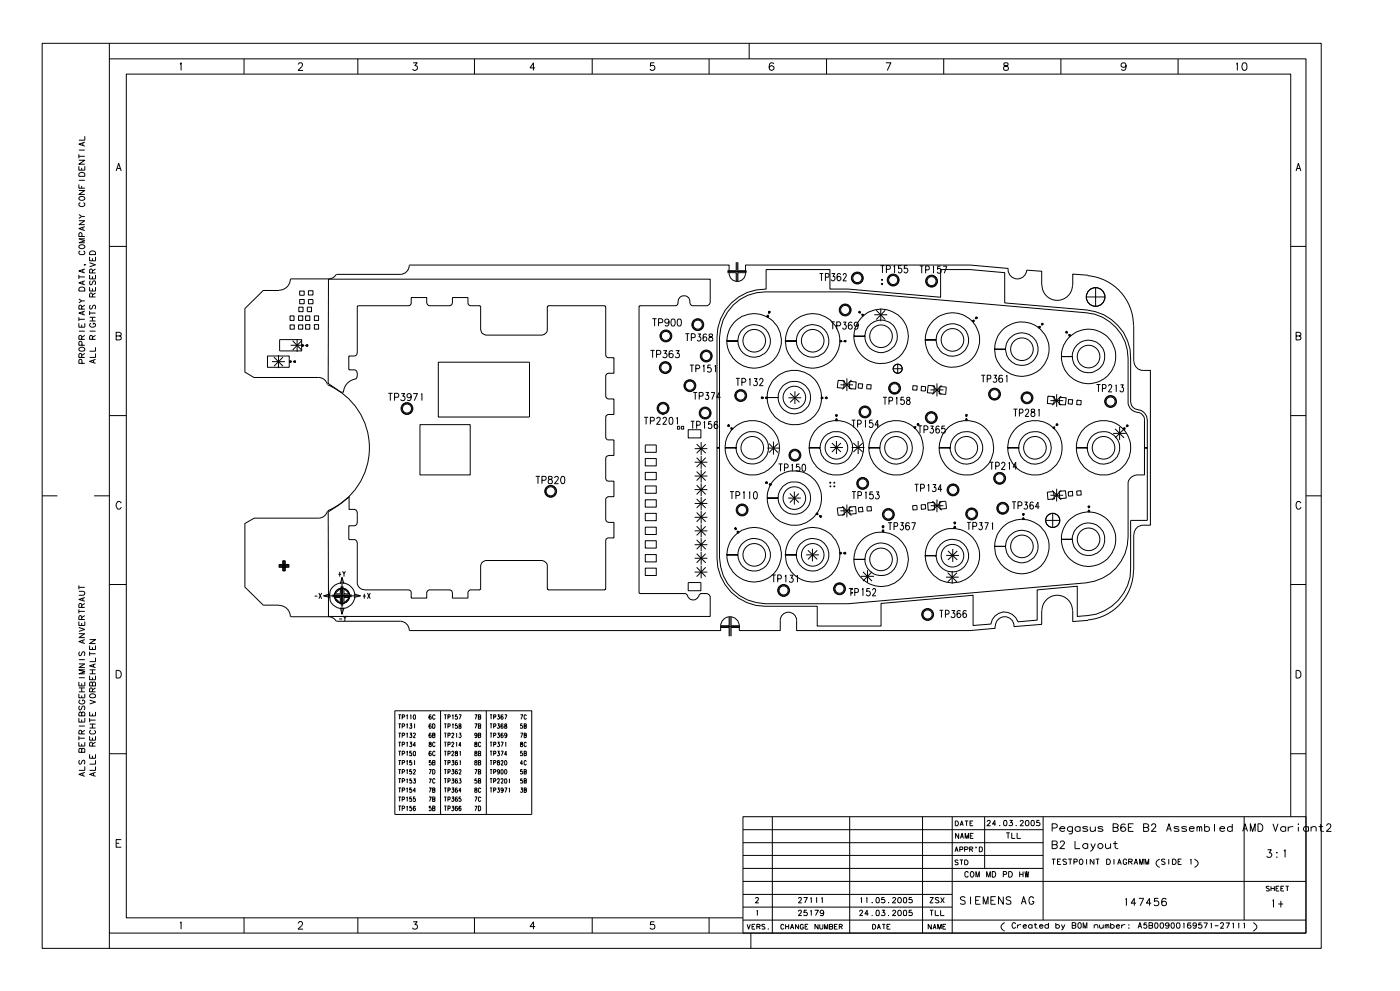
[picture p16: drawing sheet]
<svg xmlns="http://www.w3.org/2000/svg" width="420mm" height="297mm" viewBox="0 0 420 297" stroke-linecap="round" stroke-linejoin="round" font-family="sans-serif">
<g fill="none" stroke="#000" stroke-width=".3">
<path d="M12.6 13h383.6v271.3h-383.6zM32.8 17.6h358.8v262.1h-358.8zM32.8 13v4.6M54 19.2l.3-.4v2.3M73.2 17.6v4.6M89.4 19.3l.5-.5 .6 .1 .2 .3-.2 .8-1.1 1.1h1.5M107.3 17.6v4.6M123.9 18.8h1.2l-.7 .9a.75 .75 0 0 1 .6 1.1 .75 .75 0 0 1-1.3-.1M142.3 17.6v4.6M177.6 17.6v4.6M196.2 18.8h-1.1l-.1 1a.77 .77 0 0 1 1.2 0 .77 .77 0 0 1-.1 1.2 .77 .77 0 0 1-1.2-.3M212.6 17.6v4.6"/>
<path d="M224.6 13v4.6M232 19.2l-.2-.3a.81 .81 0 0 0-1.1 .3 1.36 1.36 0 0 0 .6 1.9 .73 .73 0 0 0 .8-.7 .73 .73 0 0 0-.7-.7 .73 .73 0 0 0-.7 .6M247.8 17.6v4.6M265.6 18.8h1.6l-1.1 2.3M283 17.6v4.6M301.1 18.9v.7l.7 .2a.64 .64 0 0 1 .6 .6 .64 .64 0 0 1-.5 .7h-.5l-.5-.4a.85 .85 0 0 1 1-1l.3-.1 .1-.4a.86 .86 0 0 0-1.2-.3zM318.1 17.6v4.6M337.7 19.6a.75 .75 0 0 1-1 .6 .75 .75 0 0 1-.5-1l.6-.4a1.16 1.16 0 0 1 .9 1.2 1.16 1.16 0 0 1-1 1.1l-.5-.3M353.3 17.6v4.6M370.7 19.2l.3-.4v2.3M372.7 18.9a.81 .81 0 0 1 1.1 .3v1.5a.69 .69 0 0 1-.6 .4 .69 .69 0 0 1-.6-.4 1.72 1.72 0 0 1 .1-1.8zM160.5 20.3h-1.6l1.1-1.5v2.3"/>
<path d="M23.7 57.1h1.7l-1.7 1.2h1.7M23.7 55.3v1.1h1.7M23.7 49.8v1.2h1.7v-1.2M23.7 48h1.7l-1.7 1.2h1.7M23.7 46.3v1.1M23.7 54h1.7M23.7 46.8h1.7M23.7 45h1.7M23.7 59.2a.87 .87 0 0 1 1.1-.4 .87 .87 0 0 1 .5 1 .89 .89 0 0 1-1 .3 .89 .89 0 0 1-.6-.9zM23.7 52a.99 .99 0 0 1 1.7 .3v.6h-1.7zM24.5 50.3v.7M24.5 55.7v.7"/>
<path d="M24.8 42.9v.6M25.4 42.6l-1.7 .6 1.7 .6M25.4 40.8v1.2h-1.7M34.8 51.3l.8-2.3 .8 2.3M35.2 50.5h.9M388.6 51.3l.7-2.3 .8 2.3M388.9 50.5h.9M23.7 66.2h1.7l-1.7 1.1h1.7M23.7 64.3l.8 .6M23.7 73.7a.87 .87 0 0 1 1.1-.4 .87 .87 0 0 1 .5 1 .89 .89 0 0 1-1 .3 .89 .89 0 0 1-.6-.9zM24.1 75.2l-.4 .4v.5l.4 .2h.9l.3-.2 .1-.5-.4-.4M24.1 60.7a.61 .61 0 0 0-.4 .7 .61 .61 0 0 0 .6 .5h.5a.61 .61 0 0 0 .6-.5 .61 .61 0 0 0-.4-.7"/>
<path d="M24.5 64.9h.9M24.5 64.9l-.8 .6M24.6 70.9l-.1-.9-.5-.3-.3 .4v.8h1.7M24.8 68.2v.7M25.3 79.4h.5M25.4 67.9l-1.7 .6 1.7 .6M25.4 71.6h-1.7l1.7 .6-1.7 .6h1.7M26.9 77v1.2h1.7v-1.2M26.9 78.8l1.7 .6-1.7 .6M27 75.6a.95 .95 0 0 1 1.1-.3 .95 .95 0 0 1 .5 1h-1.7zM27.7 77.4v.8M32.8 73.9h5.1"/>
<path d="M122.7 79.5a2.71 2.71 0 0 1-2.7 2.7h-19.1M122.8 79.5l95.8-.1a4.8 4.8 0 0 0 .6 4 2.46 2.46 0 0 0 2.7 .8 2.46 2.46 0 0 0 1.6-2.3v-2.5h67.4l11.4 1.1a2.81 2.81 0 0 0 2.5 3.1 2.81 2.81 0 0 0 3.1-2.6l4.5 .3v4.2M220.8 78.6v2.5h-2.7M221 78.6v5.7M221.3 78.6v2.5h2.6M264 79.6h1.2M264.6 79.6v2.2M270.3 79.6h-.9v.9a.64 .64 0 0 1 .9 .1 .64 .64 0 0 1 0 .9 .64 .64 0 0 1-.9 .1v-.2M272.1 79.6h-.9l-.1 .9a.67 .67 0 0 1 1 .1 .67 .67 0 0 1-.1 .9 .67 .67 0 0 1-1-.1M275.8 79.7h1.1M276.4 79.7v2.2M282.1 79.8h-.9l-.1 .9a.65 .65 0 0 1 1 0 .65 .65 0 0 1-.1 1 .65 .65 0 0 1-1-.2"/>
<path d="M282.8 79.8h1.1l-.7 2.1M387 73.9h4.6M23.7 96.9v1.2h1.7v-1.2M23.7 82.4v1.2M23.7 95.1v1.1M23.7 99.3h1.7M23.7 95.7h1.7M23.7 89.6l.8 .6M23.7 83h1.7M23.7 86.4a.99 .99 0 0 1 1.7 .2v.6h-1.7zM24.5 92.7l-.1-1.1h-.6l-.1 1.1h1.7M24.5 97.3v.8"/>
<path d="M24.5 90.2h.9M24.5 90.2l-.8 .6M24.8 80.8v.8M24.8 84.4v.8M24.8 93.5v.8M25.4 93.2l-1.7 .6 1.7 .6M25.4 84.2l-1.7 .6 1.7 .6M25.4 80.6l-1.7 .6 1.7 .6M25.4 91.5l-.9 .6M26.9 86v1.2h1.7v-1.2M26.9 82.4v1.2h1.7v-1.2M26.9 93.2v1.2"/>
<path d="M26.9 99.3h1.7M26.9 95.1h1.7M26.9 96.2h1.7M26.9 93.8h1.7M27.1 91.5l-.2 .4 .2 .8 .4-.2 .6-1h.3l.2 .4-.2 .8M27.1 84.2l-.2 .4 .2 .8 .4-.2 .6-1h.3l.2 .4-.2 .8M27.3 96.9a.61 .61 0 0 0-.4 .7 .61 .61 0 0 0 .6 .5h.5a.6 .6 0 0 0 .7-.6 .6 .6 0 0 0-.7-.6v.4M27.7 89l-.1-1-.6-.1-.1 1.1h1.7M27.7 81.8l-.1-1-.6-.1-.1 1.1h1.7M27.7 82.8v.8M27.7 86.5v.7M27.7 95.1v1.1"/>
<path d="M28.6 87.8l-.9 .6M28.6 80.6l-.9 .6M83.7 87.1h-4.8l-5.5 5.4v19l2.7 1.6h19.4a2.71 2.71 0 0 1 2.7 2.1M87 94.7h1.2v1.3h-1.2zM87 97.4h1.3v1.3h-1.3zM87.1 83.6a3.4 3.4 0 0 1-3.4 3.4M89.5 94.7h1.3v1.3h-1.3zM89.5 97.4h1.3v1.3h-1.3zM89.6 92.1h1.3v1.3h-1.3zM89.9 89.8h1.3v1.2h-1.3zM89.9 87.2h1.3v1.3h-1.3zM91.6 94.7h1.3v1.3h-1.3z"/>
<path d="M91.6 97.3h1.3v1.4h-1.3zM92.1 92.1h1.3v1.3h-1.3zM92.5 87.2h1.3v1.2h-1.3zM92.5 89.8h1.3v1.2h-1.3zM94.3 94.7h1.2v1.3h-1.2zM94.3 97.3h1.2v1.4h-1.2zM98.5 83.7h114.5v7l-.3 .5-.7 .4h-4.4l-.6-.6a1.87 1.87 0 0 0-1.2-2.2 1.87 1.87 0 0 0-2.3 .9l-.3 1.5-.6 .4h-10.7l-.3 .3v85.8l.3 .2h13.7l.3 .3a1.94 1.94 0 0 0 1.9 1.6 1.94 1.94 0 0 0 1.9-1.5l.4-.4h1.9l1 .9v6h-114.5v-6.4h.3l.2 1.6a3.9 3.9 0 0 0 5.9 1.6 3.9 3.9 0 0 0 0-6.1 3.9 3.9 0 0 0-5.9 1.6l-.2 1.3h-.3l-.1-25 3.1-2 3.2-2.4v3.7h1.7l.5 .3 .2 .6-.1 3.6-.6 .4-1.8 .1v3.9l.1 .1 1.9 .1 .5 .9v12.3l.2 .4a2.26 2.26 0 0 0 2.1 1.4h13.2l.7 .7 .1 1.8h4.6v-1.7l.6-.8h6.3l.6 .4 .2 .5v1.6h4.5l.1-1.8 .4-.5 .3-.2h2.9l.2-.2 .1-7.3a1.69 1.69 0 0 1 1.5-1.3l17.1 .1a1.8 1.8 0 0 1 1.3 1.3v7.1l.4 .3h16.8l.3-.3v-14.6l.7-.7 1.8-.1v-4.5h-1.7l-.8-.8 .1-6.5 .7-.4 1.7-.1v-4.5l-1.8-.1-.7-.7 .1-6.5 .9-.5h1.5v-4.6h-1.9l-.6-.7 .1-6.5 .6-.5 1.8-.1v-4.4l-1.8-.1-.7-.7v-6.3l.8-.7h1.7v-4.6l-1.8-.1-.7-.7v-14.5l-.3-.4h-16.8l-.4 .4v7.1l-.8 1.1-.7 .2h-17.1a1.63 1.63 0 0 1-1.4-1.6v-6.9l-.2-.3h-2.9l-.3-.1-.4-.5-.1-1.8h-4.5l-.2 2.1-.6 .3h-6.4l-.5-.8v-1.6h-4.6l-.1 1.8-.7 .6h-15.2l-.3 .2v14l-.5 .8-2 .2v3.9l.1 .2h1.9l.5 .9-.1 1.1a.72 .72 0 0 1-.7 .8 4.2 4.2 0 0 0-3.3 3.8h-.9l-3.7-2.6zM100.8 82.2l-.6 .8-1.2 .6h-11.8M195.6 95.5h1.3M196.3 95.5v2.2M197.5 96.7l1.1-.1 .1-.8-.4-.3h-.8v2.2M200.6 96.3a.64 .64 0 0 1-.9 .5 .64 .64 0 0 1-.2-1 .64 .64 0 0 1 1 .1l.1 .4a1.02 1.02 0 0 1-.8 1.4l-.4-.2"/>
<path d="M201.5 95.7h.7l.3 .8a.92 .92 0 0 1-.7 1.2 1.2 1.2 0 0 1-.5-1.7zM203.3 95.7h.8l.2 .8a.92 .92 0 0 1-.6 1.2 1.2 1.2 0 0 1-.6-1.7zM218.1 81.7h2.7v2.6M218.1 81.4h5.8M219.3 90.8a14.2 14.2 0 0 1 10.4-4.2v-5.8h19.2v5.8h5.4l27.8 2.5v-8.3h8.8l10.4 .9v9.1l24.5 2.1a14.5 14.5 0 0 1 13.2 14.5v13a2.77 2.77 0 0 0 3 2.6l1.3 .9 .6 1 .1 1v8.3h-.8v-8.3a2.41 2.41 0 0 0-2.4-2.3l-1.4-.7-.7-.9-.4-1v-13.6a13.8 13.8 0 0 0-12.6-13.6l-71.4-6.3h-24.8a13.7 13.7 0 0 0-13.7 13.6v33.1h-.8v-33.1a14.3 14.3 0 0 1 4.3-10.3zM220.2 96.6a8.1 8.1 0 0 1 12.9 1.4 8.1 8.1 0 0 1-4.8 12 8.1 8.1 0 0 1-10.3-7.8h3.3a4.9 4.9 0 0 0 6.9 4.4 4.9 4.9 0 0 0 1.1-8.1 4.9 4.9 0 0 0-7.9 2.5l-.1 1.2h-3.3l.3-2.2a7.1 7.1 0 0 1 1.9-3.4zM223.9 81.7h-2.6v2.6M229.9 94.9l.5 .1M230 94.6l.3-.2 .2 .4-.2 .3-.4-.2zM230 94.7l.4 .2M230.3 94.4l-.1 .6M230.4 93.5l.5 .2"/>
<path d="M230.5 93.2l.5 .2-.2 .4-.3 .1zM230.5 93.4l.4 .2M230.7 93.3l-.2 .6M237.7 96.6a8.1 8.1 0 0 1 12.9 1.4 8.1 8.1 0 0 1-4.8 12 8.1 8.1 0 0 1-10.3-7.8h3.3a4.9 4.9 0 0 0 6.9 4.4 4.9 4.9 0 0 0 1.1-8.1 4.9 4.9 0 0 0-7.8 2.5l-.2 1.2h-3.3l.3-2.2a7.1 7.1 0 0 1 1.9-3.4zM245.7 82h1.1M246.3 82v2.2M247.5 83.1l1-.2-.1-.8-.9-.1v2.2M249.1 96.5h1.2M249.4 82h.9l-.5 .8a.64 .64 0 0 1 .5 1 .64 .64 0 0 1-1.1 0M249.7 96.5v2.2M250.9 97.6h1l.2-.4-.2-.6-1-.1v2.2M252.1 82.3l-.6-.3a1.31 1.31 0 0 0 .1 2.2 .65 .65 0 0 0 .7-.6 .65 .65 0 0 0-.6-.7 .65 .65 0 0 0-.7 .5"/>
<path d="M252.8 96.5h.9l-.5 .8a.64 .64 0 0 1 .6 1 .64 .64 0 0 1-1.1-.1M252.8 82.5a.5 .5 0 0 1 .7-.5 .5 .5 0 0 1 .2 .8l-.9 1.4h1.1M255.5 96.8l-.5-.3-.5 .4a1.65 1.65 0 0 0 .2 1.7 .61 .61 0 0 0 .8-.4 .61 .61 0 0 0-.4-.8 .61 .61 0 0 0-.7 .5M257.3 97.2a.6 .6 0 0 1-.6 .6 .6 .6 0 0 1-.6-.7l.1-.3 .5-.3a1.15 1.15 0 0 1 .7 1.1 1.15 1.15 0 0 1-.7 1.1l-.5-.3M257.4 93.6l.4-.4 .2 .6zM257.6 93.4l.4 .4M257.8 93.3l-.3 .4M257.9 93.4l-.3 .4M258.3 95.3a8.1 8.1 0 0 1 12.9 1.3 8.1 8.1 0 0 1-4.8 12.1 8.1 8.1 0 0 1-10.3-7.9h3.3a4.9 4.9 0 0 0 6.3 4.6 4.9 4.9 0 0 0 2.5-7.4 4.9 4.9 0 0 0-7.8-.2l-.8 1.4-.2 1.6h-3.3l.3-2.1a7.1 7.1 0 0 1 1.9-3.4zM258.4 94.2l.6 .2-.3 .4zM258.4 94.2l.5 .4M258.9 94.3l-.4 .3"/>
<path d="M258.9 94.3l-.3 .4M262.2 94.3h3.9M262.7 93l2.8 2.8M264.1 92.5v3.8M264.4 84.9h.2v.4h-.2zM264.4 83.8h.2v.2h-.2zM265.5 93l-2.8 2.8M265.8 80.7l1-.1 .1-.8-1.1-.2v2.2M268 80l.3-.4v2.2M277.6 80.9l1-.2-.1-.8-.9-.2v2.2M279.6 96.4a8.1 8.1 0 0 1 12.9 1.3 8.1 8.1 0 0 1-4.8 12.1 8.1 8.1 0 0 1-10.3-7.9h3.3a4.9 4.9 0 0 0 6.9 4.4 4.9 4.9 0 0 0 1.1-8.1 4.9 4.9 0 0 0-7.8 2.4l-.2 1.3h-3.3l.3-2.1a7.1 7.1 0 0 1 1.9-3.4zM279.8 80.1l.1-.3v2.1"/>
<path d="M291.6 96.1l.4 .4M291.7 96l.3 .4M291.8 96h.3l-.2 .5-.4-.3zM292.1 96l-.4 .4M292.6 95.1l.3 .4M292.6 95l.4 .4M292.7 94.9l.4 .4-.6 .2zM293 95.1l-.5 .4M300.8 98.7a8.1 8.1 0 0 1 12.7 2.1 8.1 8.1 0 0 1-5.1 11.7 8.1 8.1 0 0 1-10.2-7.8h3.3a4.9 4.9 0 0 0 7 4.4 4.9 4.9 0 0 0 .8-8.2 4.9 4.9 0 0 0-7.7 2.9l-.1 .9h-3.3a8.8 8.8 0 0 1 2.6-6zM311.3 98l.5 .3M311.5 97.8h.4v.4l-.3 .2-.3-.3zM311.5 97.9l.4 .3"/>
<path d="M311.9 97.8l-.5 .4M312.4 97l.3 .3M312.4 85.5a4.6 4.6 0 0 0 4.6 4.5 4.6 4.6 0 0 0 4.6-4.5M312.4 96.9l.4 .3M312.5 96.8l.4 .3-.6 .3zM312.7 97l-.4 .4M319.5 99.6l.3-.3 .3 .6zM319.6 99.4l.5 .5M319.9 99.3l-.3 .4M320 99.4l-.4 .4M325.7 89h5.6M326.2 82.6a15 15 0 0 1 13.7 15"/>
<path d="M326.2 82.5l-4.5-.3v3.3M328.5 86.2v5.6M340 97.6v10.7M23.7 104.4a.87 .87 0 0 1 1.1-.4 .87 .87 0 0 1 .5 1 .89 .89 0 0 1-1 .3 .89 .89 0 0 1-.6-.9zM24.5 107.1l-.1-1-.6-.1-.1 1.1h1.7M24.5 101.7l-.1-1-.6-.1-.1 1.1h1.7M24.6 108.9l-.1-1-.7-.1-.1 1.1h1.7M24.6 103.5l-.1-1-.7-.1-.1 1.1h1.7M25.4 105.9l-.9 .6M25.4 100.5l-.9 .6M27.7 101.7l-.1-1-.6-.1-.1 1.1h1.7M28.1 108v.7"/>
<path d="M28.6 107.7l-1.7 .6 1.7 .6M28.6 104.1v1.2h-1.7M28.6 105.9v1.2h-1.7M28.6 100.5l-.9 .6M34.8 100.7h1l.5 .3v.7l-.5 .2h-1v-2.3h1l.5 .3v.6l-.5 .2M80.2 106.7h6.5v3.4h-6.5zM81.6 108.4h3.9M82.2 107l2.7 2.8M83.5 106.5v3.8M83.8 101.8h6.7v3.4h-6.7zM84.9 107l-2.7 2.8M86.8 108.1h.4l.2 .3-.2 .3h-.4z"/>
<path d="M86.8 108.4h.6M87 108.1v.6M87.1 108.1v.6M87.2 103.5h3.8M87.7 102.1l2.8 2.8M88 108.4l.6-.3v.6zM88 108.4h.6M88.3 108.1v.6M88.5 108.1v.6M89.1 101.6v3.8M90.5 102.1l-2.8 2.8M90.5 103.3l.6 .3-.6 .2z"/>
<path d="M90.5 103.6h.6M90.6 103.3v.5M90.8 103.3v.5M91.6 103.6l.7-.3v.5zM91.6 103.6h.7M92 103.3v.5M92.1 103.3v.5M98.3 115.4a20.5 20.5 0 0 1 12.5 18.8 20.5 20.5 0 0 1-12.5 18.9M116.4 117.9h1.3M117 117.9v2.2M118.3 119.1l1.1-.1 .1-.9-.3-.2h-.9v2.2M120.3 118h1.1l-.6 .7a.69 .69 0 0 1 .7 .6 .69 .69 0 0 1-.5 .8 .69 .69 0 0 1-.8-.4"/>
<path d="M123.3 118.6a.64 .64 0 0 1-.9 .5 .64 .64 0 0 1-.2-1 .64 .64 0 0 1 1 .1l.1 .4a1.02 1.02 0 0 1-.8 1.5l-.4-.3M123.9 118h1.3l-1 2.1M126.3 118.3l.2-.3v2.1M131.4 108.6h27.4v16.4h-27.4zM195 105h1.3M195.7 105v2.2M196.9 106.2l1.1-.1 .1-.8-.4-.3h-.8v2.2M198.9 105.1h1l-.6 .8a.67 .67 0 0 1 .6 1.1 .67 .67 0 0 1-1.2-.1M201.8 105.4l-.6-.3a1.15 1.15 0 0 0-.7 1.1 1.15 1.15 0 0 0 .8 1 .65 .65 0 0 0 .6-.6 .65 .65 0 0 0-.6-.7 .65 .65 0 0 0-.7 .6M202.6 105.1h1.1l-.6 .8a.67 .67 0 0 1 .5 1.1 .67 .67 0 0 1-1.1-.1M205.5 100h1.2M206.1 100v2.2"/>
<path d="M206.9 109.4h1.2M207.3 101.2l1-.1 .1-.8-.3-.3h-.8v2.2M207.5 109.4v2.1M207.9 117.6h1.2M208.5 117.6v2.1M208.6 110.5l1-.1 .2-.3-.1-.5-1.1-.2v2.1M209.2 100.1h.9l-.5 .9a.62 .62 0 0 1 .6 .9 .62 .62 0 0 1-1.1 0M209.7 118.7l1-.1 .1-.8-1.1-.2v2.1M210.8 109.8l.3-.4v2.1M211.6 117.6h.9l-.6 .9a.62 .62 0 0 1 .6 .9 .62 .62 0 0 1-1.1 0M211.9 100.4l-.5-.3-.6 .4v1.5a.62 .62 0 0 0 1 0 .62 .62 0 0 0 0-.9 .62 .62 0 0 0-1 .1v.3M212.7 100.2l-.1 .4 .3 .4a.68 .68 0 0 1 .9 .3 .68 .68 0 0 1-.4 .9 .68 .68 0 0 1-.9-.3 .74 .74 0 0 1 .9-.9l.2-.4v-.4z"/>
<path d="M213.1 109.4h-.8l-.1 .9a.66 .66 0 0 1 1 .1 .66 .66 0 0 1-.1 .9 .66 .66 0 0 1-1-.1M213.2 117.6h1.1l-.8 2.1M214.3 109.8l.3-.4v2.1M216.1 119.1h-1.2l.8-1.5v2.1M220.7 113.4h1.2M221.3 113.4v2.2M222.4 114.6l1-.1 .2-.7-.4-.4h-.8v2.2M224.6 113.8l.3-.3v2.1M226.1 113.5h.9l-.5 .8a.64 .64 0 0 1 .5 1 .64 .64 0 0 1-1.1 0M227.8 114l.1-.3a.52 .52 0 0 1 .7-.2 .52 .52 0 0 1 .1 .7l-1 1.4h1.2M228.3 119l.7 .2-.7 .3zM228.3 119.2h.7"/>
<path d="M228.5 119v.5M228.6 119v.5M229.5 119.2h.6M229.7 119h.4v.5l-.6-.3zM229.8 119v.5M230 119v.5M231.8 114.1a8.2 8.2 0 0 1 10.4-2 8.2 8.2 0 0 1 3.6 10 8.6 8.6 0 0 1-6.8 5.2 8 8 0 0 1-8.9-8.1h3.2a4.9 4.9 0 0 0 6.9 4.4 4.9 4.9 0 0 0 1.1-8.2 4.9 4.9 0 0 0-7.8 2.5l-.2 1.3h-3.2v-1.1l.4-1.7zM236.4 119.2h3.8M236.9 117.9l2.8 2.7M238.4 117.3v3.8M239.7 117.9l-2.8 2.7M246.2 119l.6 .2-.1 .3h-.5z"/>
<path d="M246.2 119.2h.6M246.4 119v.5M246.5 119v.5M247.4 119.2h.6M247.7 119h.3v.5l-.6-.3zM247.8 119v.5M247.9 119v.5M251.3 114l1.9 .2-.2 2.2-1.9-.2zM251.9 102.1l.6 .2-.6 .2zM251.9 102.3h.6M252 115.3h3.8M252 102.1v.4"/>
<path d="M252.2 102.1v.4M252.6 113.9l2.7 2.8M253 102.3l.7-.2v.4zM253 102.3h.7M253.4 102.1v.4M253.5 102.1v.4M253.9 113.4v3.8M254.9 114.3l1.8 .2-.1 2.1-2-.2zM255.3 113.9l-2.7 2.8M257.4 115l1.3 .1-.2 1.3-1.2-.1zM260 115.3h1.2l-.1 1.3-1.2-.1zM264.8 119.1h1.2"/>
<path d="M265.4 119.1v2.2M267.7 110.5h2.9M268.8 119.5l.1-.4v2.2M269.2 109.1v2.9M271 119.1h-.8l-.1 .9a.67 .67 0 0 1 1 0 .67 .67 0 0 1-.1 1 .67 .67 0 0 1-1-.2M272 119.2v.6a.73 .73 0 0 1 .9 .6 .73 .73 0 0 1-.7 .9 .77 .77 0 0 1-.4-1 .77 .77 0 0 1 .9-.5v-.6zM273.8 115.6l1.2 .1-.1 1.3-1.2-.1zM276.3 115.8l1.3 .1-.1 1.3-1.3-.1zM278.3 115.5l1.9 .2-.2 2.2-1.9-.2zM279 116.9h3.9M279.6 115.5l2.7 2.7M281 114.9v3.9"/>
<path d="M281.9 115.9l1.8 .1-.1 2.2-2-.1zM282.3 115.5l-2.7 2.7M294.2 112.5h1.2M294.8 112.5v2.1M296 113.6l1-.1v-.9l-1-.1v2.1M298 112.5h.8l-.5 .8a.62 .62 0 0 1 .6 .9 .62 .62 0 0 1-1.1 0M300.6 112.7l-.1-.1a.64 .64 0 0 0-.9 .3v1.4a.62 .62 0 0 0 .9 .1 .62 .62 0 0 0 0-.9 .62 .62 0 0 0-.9 .1l-.1 .3M301.7 112.9l.2-.4v2.1M314.2 118.7l2 .2-.2 2.2-1.9-.2zM315.5 118.7l2.7 2.7M316.9 118.1v3.8M317.8 119.1l1.9 .1-.2 2.2-1.9-.1z"/>
<path d="M318.2 118.7l-2.7 2.7M320.4 119.7l1.3 .1-.2 1.4-1.2-.2zM320.5 100.3l.6 .2-.4 .4zM320.5 100.3l.4 .4M320.8 100.9a8.2 8.2 0 0 1 12.8 1.9 8.2 8.2 0 0 1-5 11.9 8.2 8.2 0 0 1-10.3-7.8h3.2a4.9 4.9 0 0 0 7 4.4 4.9 4.9 0 0 0 .8-8.2 4.9 4.9 0 0 0-7.7 2.9l-.1 .9h-3.2l.2-2.2a7.3 7.3 0 0 1 2.3-3.8zM320.9 100.3l-.4 .3M321 100.4l-.3 .4M322.9 119.9l1.3 .2-.1 1.3-1.2-.1zM328.8 115.3h1.2M329.4 115.3v2.2M330.6 116.4h.9l.2-.7-.4-.4h-.7v2.2M332.4 115.8l.1-.3a.48 .48 0 0 1 .7-.1 .48 .48 0 0 1 .1 .7l-1 1.4h1.1"/>
<path d="M334.5 115.7l.2-.4v2.2M336 115.3h.8l-.4 .8a.62 .62 0 0 1 .5 1 .62 .62 0 0 1-1.1-.1M340 108.3a2.71 2.71 0 0 0 2.8 2.7h2.2v46.4a4.3 4.3 0 0 0-4.4 1l-.6 1.7M388.6 100.7h1l.4 .3v.7l-.4 .2h-1v-2.3h1l.4 .3v.6l-.4 .2M32.8 124.6h5.1M125.9 127.3h15.1v15.1h-15.1zM193.2 125.1h1.1M193.5 137.4h3.3v2.2h-3.3zM193.5 133.4h3.3v2.2h-3.3zM193.7 125.1v2.1M195 126.2l1-.1 .1-.8-1.1-.2v2.1M197 125.6l.3-.5 .5 .1 .2 .3-.3 .7-.8 1h1.2"/>
<path d="M198.7 124.1l.1 .2zM198.8 125.6l.4-.5 .5 .1 .1 .3-.2 .7-.9 1h1.2M200.9 125.2l.4-.1a1.35 1.35 0 0 1 0 2.1l-.6-.3-.1-.9zM202.9 125.5l.2-.4v2.1M203.1 127.8h.7v.8h-.7zM204.3 127.8h.7v.8h-.7zM206.4 128.8h3.8v2.5h-3.8zM207.1 126.3h1.1M207.7 126.3v2.2M208.3 134.5h3.8M208.3 138.5h3.8M208.9 127.5l.9-.1 .1-.9-.3-.2h-.7v2.2"/>
<path d="M208.9 133.1l2.7 2.7M208.9 137.2l2.7 2.8M210.3 132.5v3.9M210.3 136.7v3.8M211 126.7l.3-.3v2.1M211.6 133.1l-2.7 2.7M211.6 137.2l-2.7 2.8M213.3 126.4h-.8v.9a.61 .61 0 0 1 .8 0 .61 .61 0 0 1-.1 .9 .61 .61 0 0 1-.8-.2M215 134.2h.8v33a13.9 13.9 0 0 0 13.7 13.8h24.8l71.4-6.3a13.8 13.8 0 0 0 12.6-13.7v-16.4l.4-1 .8-.7a5.3 5.3 0 0 1 3.7-.5v-8.2h.8v21.8h-5v14.4a14.2 14.2 0 0 1-12.9 14.1l-3.1 .3v-9.1l-12 1.1v9.1l-5.7 .5a4.2 4.2 0 0 0-4.4-3 4.2 4.2 0 0 0-3.8 3.7l-5.3 .4v-9.1l-27.6 2.5v6.7h-19.1v-5.9h-15.6a14.5 14.5 0 0 1-14.5-14.5zM215 134.2h.8M215.2 126.6l-.5-.2a1.22 1.22 0 0 0 0 2.1 .62 .62 0 0 0 .5-.8 .62 .62 0 0 0-.8-.4l-.2 .5M218.3 127.5l.4 .3"/>
<path d="M218.5 127.2l.2 .6-.3 .1-.3-.3zM218.6 127.3l-.4 .4M218.6 127.5l-.3 .3M219.1 129.1a8.2 8.2 0 0 1 12.4-.5 8.2 8.2 0 0 1-1.1 12.2 8.2 8.2 0 0 1-9.3 .3 8.6 8.6 0 0 1-3.6-6.9h3.3a4.9 4.9 0 0 0 4.6 4.9 4.9 4.9 0 0 0 5.1-4.5 4.9 4.9 0 0 0-4.2-5.2 4.8 4.8 0 0 0-5.3 3.2l-.2 1.6h-3.3v-1.5l.5-1.4zM219.1 128.2l.6 .3-.3 .3zM219.1 128.2l.5 .4M219.6 128.3l-.4 .3M219.7 128.4l-.4 .3M230.1 134.3h3.8M230.6 133l2.7 2.7M231.9 132.4v3.9M233.3 133l-2.7 2.7"/>
<path d="M233.5 139.1h1.1M234 139.1v2.2M237.4 139.6l.2-.5v2.2M239.7 139.1h-.8l-.1 1a.66 .66 0 0 1 .9 0 .66 .66 0 0 1-.1 1 .66 .66 0 0 1-.9-.2M240.7 139.2l.5-.1 .3 .5v1.3l-.3 .4-.6-.4-.1-.8zM245.2 128.2a8.2 8.2 0 0 1 10.4-.6 8.2 8.2 0 0 1 2.6 10 7.9 7.9 0 0 1-6.5 4.8 8.2 8.2 0 0 1-9.1-8.2h3.3a4.9 4.9 0 0 0 4.7 4.9 4.9 4.9 0 0 0 5-4.5 4.9 4.9 0 0 0-4.2-5.2 4.9 4.9 0 0 0-5.5 4.6v.2h-3.3l.3-2.2a8.2 8.2 0 0 1 2.3-3.8zM248.9 134.1h3.9M249.5 132.8l2.7 2.7M250.6 125.7l.2-.2 .3 .2v.4h-.5zM250.6 124.3h.5l-.3 .6zM250.6 124.6h.5M250.6 125.9h.5"/>
<path d="M250.6 124.4h.5M250.6 125.8h.5M250.8 124.3v.6M250.8 125.5v.6M250.8 132.2v3.9M252.2 132.8l-2.7 2.7M255.4 134.1h3.8M255.4 125.9h1.1M255.9 132.8l2.8 2.7M256 125.9v2.2M257.2 127.1l.9-.1 .1-.8-.4-.3h-.6v2.2M257.3 132.2v3.9"/>
<path d="M258.7 132.8l-2.8 2.7M259.4 126.4l.1-.5v2.2M261.6 125.9h-.8l-.1 1a.67 .67 0 0 1 1 0 .67 .67 0 0 1-.1 1 .67 .67 0 0 1-1-.2M263.2 128.2a8.2 8.2 0 0 1 11 0 8.2 8.2 0 0 1 1 11 8.8 8.8 0 0 1-5.6 3.2 8.2 8.2 0 0 1-9.1-8.2h3.3a4.9 4.9 0 0 0 6.9 4.4 4.9 4.9 0 0 0 1.1-8.1 4.9 4.9 0 0 0-7.8 2.5l-.2 1.2h-3.3l.4-2.1a7.8 7.8 0 0 1 2.3-3.9zM263.5 127.4h-1.1l.8-1.5v2.2M266.6 120.2l1-.2-.1-.8-.9-.1v2.2M274.1 128l.3 .4M274.2 127.9l.3 .4M274.3 127.9h.3l-.3 .6-.3-.4zM274.6 127.9l-.4 .4M275 127l.4 .4M275.2 126.9l.3 .4"/>
<path d="M275.3 126.9l.3 .3-.6 .3zM275.3 127.6h1.2M275.4 127l-.4 .5M275.9 127.6v2.2M277.1 128.8l1-.1 .1-.8-.4-.3h-.7v2.2M279 127.7h.9l-.6 .8a.64 .64 0 0 1 .7 .9 .64 .64 0 0 1-1.2 0M281.6 128l-.5-.3a1.24 1.24 0 0 0 .1 2.1 .62 .62 0 0 0 .5-.8 .62 .62 0 0 0-.8-.4l-.3 .5M283.3 127.7h-.8l-.1 .9a.65 .65 0 0 1 .9 0 .65 .65 0 0 1-.1 1 .65 .65 0 0 1-.9-.2M284.3 128.2a8.2 8.2 0 0 1 11 0 8.2 8.2 0 0 1 1 11 8.8 8.8 0 0 1-5.6 3.2 8.2 8.2 0 0 1-9.1-8.2h3.3a4.9 4.9 0 0 0 6.9 4.4 4.9 4.9 0 0 0 1.1-8.1 4.9 4.9 0 0 0-7.8 2.5l-.2 1.2h-3.3l.4-2.1a7.8 7.8 0 0 1 2.3-3.9zM289.6 124.2h.4l-.2 .7zM289.6 124.6h.4M289.6 125.9h.4"/>
<path d="M289.6 125.8h.4M289.6 124.4h.4M289.8 125.4l.2 .6h-.4zM289.8 124.2v.7M289.8 125.4v.6M296.8 138.5h1.1M297.4 138.5v2.2M298.6 139.7l.9-.1 .1-.8-.4-.3h-.6v2.2M300.3 139.1l.1-.3a.52 .52 0 0 1 .7-.1 .52 .52 0 0 1 .2 .7l-1 1.3h1.1M302.5 139l.2-.5v2.2M303.9 122.6h1.2M304.3 128.7a8.1 8.1 0 0 1 12.3 .3 8.1 8.1 0 0 1-1.9 12.1 8.2 8.2 0 0 1-10.7-1.8 8 8 0 0 1-1.8-5.1h3.3a4.9 4.9 0 0 0 6.6 4.6 4.9 4.9 0 0 0 2-7.8 4.9 4.9 0 0 0-7.9 .7l-.7 1.8v.7h-3.3l.5-2.9z"/>
<path d="M304.5 122.6v2.2M304.9 140h-1.1l.8-1.5v2.2M305.7 123.8h.7l.3-.2-.1-.9-.9-.1v2.2M307.5 123.1l.3-.5 .5 .1 .2 .3a2.42 2.42 0 0 1-1.1 1.8h1.2M309.3 122.7v.7a.79 .79 0 0 1 .9 .5 .79 .79 0 0 1-.3 .9 .7 .7 0 0 1-.8-.7 .7 .7 0 0 1 .9-.6l.2-.5a.6 .6 0 0 0-.9-.3zM311.3 123l.3-.4v2.2M315 120.1h3.8M315.8 128.1l.3 .4M315.8 128l.4 .4M315.9 128h.4l-.3 .6-.3-.4zM316.3 128l-.5 .4M316.7 127.2l.2-.3 .4 .4-.6 .2z"/>
<path d="M316.8 127.1l.3 .4M316.9 127l.3 .4M317.1 127.1l-.4 .4M325.3 128.2a8.2 8.2 0 0 1 10.4-.6 8.2 8.2 0 0 1 2.6 10 7.9 7.9 0 0 1-6.5 4.8 8 8 0 0 1-9-8.2h3.2a4.9 4.9 0 0 0 6.6 4.7 4.9 4.9 0 0 0 1.9-7.9 4.9 4.9 0 0 0-8 1.1l-.5 2.1h-3.2l.2-2.1a7.8 7.8 0 0 1 2.3-3.9zM333.8 129.9h3.8M334.4 128.6l2.7 2.7M335.7 128v3.9M336.8 128.4l.4 .4M336.9 128.3l.4 .3M337 128.2h.3l-.2 .7-.4-.3zM337.1 128.6l-2.7 2.7M337.3 128.2l-.4 .5"/>
<path d="M337.8 127.5l.4 .3M337.9 127.4l.4 .3M338 127.3l.4 .3-.6 .3zM338.2 127.5l-.4 .4M343.2 134.2h.8M387 124.6h4.6M12.6 148.6h4.6M28.2 148.6h4.6M36.4 150.8a.79 .79 0 0 0-1-.5 .79 .79 0 0 0-.6 .9v.6l.4 .7a.72 .72 0 0 0 1.2-.5M98.2 153.2a2.71 2.71 0 0 1-2.7 2.1h-19.3l-2.8 1.6v19.1l5.5 5.4h4.8M160.6 142.8h1.3M161.3 142.8v2.2"/>
<path d="M162.5 144l1.1-.2 .2-.3-.2-.6-1.1-.1v2.2M164.5 142.9v.6a.88 .88 0 0 1 1 .4 .88 .88 0 0 1 0 1l-.7 .1a.72 .72 0 0 1-.4-.9 .72 .72 0 0 1 .9-.5l.3-.3-.1-.4zM166.3 143.3l.4-.5 .5 .1 .2 .3-.2 .8-1 1h1.3M168.4 142.9l.5-.1a1.43 1.43 0 0 1 0 2.2l-.5-.1a1.66 1.66 0 0 1 0-2zM193.5 141.6h3.3v2.2h-3.3zM193.5 145.7h3.3v2.2h-3.3zM193.5 149.8h3.3v2.2h-3.3zM193.5 153.9h3.3v2.2h-3.3zM193.5 158h3.3v2.2h-3.3zM208.3 159.1h3.8M208.3 155.1h3.8M208.3 150.9h3.8"/>
<path d="M208.3 146.8h3.8M208.3 142.7h3.8M208.9 157.8l2.7 2.7M208.9 153.6l2.7 2.8M208.9 149.5l2.7 2.8M208.9 145.4l2.7 2.8M208.9 141.3l2.7 2.7M210.3 140.7v3.9M210.3 144.9v3.8M210.3 149v3.9M210.3 153.1v3.8M210.3 157.2v3.9"/>
<path d="M211.6 157.8l-2.7 2.7M211.6 153.6l-2.7 2.8M211.6 149.5l-2.7 2.8M211.6 145.4l-2.7 2.8M211.6 141.3l-2.7 2.7M218.9 147.3h1.2M219.5 147.3v2.2M220.2 158.4l.4-.3 .2 .3v.4l-.4-.1zM220.4 158.3l.4 .5M220.7 148.5l.9-.1 .3-.6-.5-.5h-.7v2.2M220.7 158.3l-.5 .2M220.8 158.4l-.5 .2"/>
<path d="M221.1 159.2l.3 .1 .2 .3-.4 .3zM221.1 159.2l.3 .5M221.4 159.4l-.4 .2M221.5 159.5l-.4 .3M222.9 147.8l.2-.5v2.2M224.6 147.8l.2-.5v2.2M226.2 147.5l.2-.2a1.3 1.3 0 0 1 .2 2.2h-.2a1.54 1.54 0 0 1-.2-2zM229.6 144.6l.6 .2M229.7 144.4l.4 .1 .1 .3-.4 .2-.3-.2zM229.8 144.4l-.2 .4M230 144.5l-.3 .4M230.7 145.1h.6l-.2 .5-.4-.2z"/>
<path d="M230.7 145.1l.5 .2M231.1 145l-.3 .5M231.2 145.1l-.2 .4M231.8 144.2a8.2 8.2 0 0 1 10.4-2 8.2 8.2 0 0 1 3.6 10.1 8.6 8.6 0 0 1-6.8 5.1 8 8 0 0 1-8.9-8.1h3.2a4.9 4.9 0 0 0 4.6 4.9 4.9 4.9 0 0 0 5.1-4.5 4.9 4.9 0 0 0-4.2-5.2 4.7 4.7 0 0 0-5.4 4.5l-.1 .3h-3.2v-1l.4-1.7zM235.2 140.2l1-.1v-.9l-1-.1v2.2M236.3 149.3h3.8M236.8 147.9l2.8 2.8M238.2 147.3v3.9M239.6 147.9l-2.8 2.8M244.8 153.9l.5 .3M245 153.7l.3 .5-.3 .1-.3-.3zM245.1 153.8l-.3 .3"/>
<path d="M245.2 153.9l-.3 .3M245.7 154.5l.7 .2-.2 .4zM245.7 154.5l.5 .4M246.2 154.5l-.3 .5M246.3 154.6l-.3 .5M248.8 144.6h.3v.2h-.3zM248.9 145.7h.2v.2h-.2zM250 145.7h.3v.2h-.3zM250 144.6h.3v.2h-.3zM251.1 152.3l1.9-.2 .2 2.2-1.9 .2zM252 153.1h3.8M252.6 151.8l2.7 2.7"/>
<path d="M253.9 151.2v3.9M254.6 152l2-.2 .1 2.2-1.8 .1zM255.3 151.8l-2.7 2.7M255.5 147.3h1.2M256.1 147.3v2.2M257.2 148.5l1.1-.1v-.6l-.3-.5h-.8v2.2M257.4 152.2l1.2-.2 .2 1.4h-1.3zM259.4 147.8l.3-.4v2.1M260 151.9l1.2-.1 .1 1.3-1.3 .1zM261.7 147.4h-.8l-.1 1a.65 .65 0 0 1 1 0 .65 .65 0 0 1-.1 .9 .65 .65 0 0 1-1-.2M262.7 147.4h.8l-.4 .8a.67 .67 0 0 1 .5 .9 .67 .67 0 0 1-1 .3l-.1-.3M264.5 159l.3-.2 .2 .6h-.5z"/>
<path d="M264.5 157.6h.5l-.2 .7zM264.5 159.1h.5M264.5 159.3h.5M264.5 157.8h.5M264.5 157.9h.5M264.8 157.6v.7M264.8 158.8v.6M266.3 156.7h1.2M266.9 156.7v2.2M268.1 157.8l1-.2-.1-.9h-.9v2.2M270 156.7h.9l-.5 .8a.62 .62 0 0 1 .5 .9 .62 .62 0 0 1-1 0M272.7 157l-.1-.3a.64 .64 0 0 0-1 .4v.5a.9 .9 0 0 0 .5 1.3 .65 .65 0 0 0 .7-.6 .65 .65 0 0 0-.5-.7 .65 .65 0 0 0-.7 .5"/>
<path d="M273.3 156.7h1.2l-.8 2.2M273.7 151.6l1.2-.1 .1 1.3-1.2 .1zM274.3 145.1h1.1M274.9 145.1v2.2M276 146.3l1.1-.1 .1-.3-.1-.6-1.1-.2v2.2M276.2 151.3l1.3-.1 .1 1.3-1.3 .2zM278.2 150.7l1.9-.1 .2 2.2-2 .1zM278.2 145.7l.3-.5v2.1M279.1 151.6h3.8M279.6 150.2l2.8 2.7M279.7 145.2h.9l-.5 .9a.62 .62 0 0 1 .6 .9 .62 .62 0 0 1-1.1 0M281 149.7v3.8"/>
<path d="M281.7 150.4l1.9-.2 .2 2.2-1.9 .2zM282.4 150.2l-2.8 2.7M282.5 146.7h-1.2l.8-1.5v2.1M286 157.9l.3-.2 .2 .6h-.5zM286 156.5h.5v.4l-.2 .2-.3-.2zM286 156.7h.5M286 158h.5M286 158.2h.5M286.3 156.5v.6M286.3 157.7v.6M290 156.6h1.1M290.5 156.6v2.2"/>
<path d="M291.7 157.8l1-.1 .1-.9-.3-.2h-.8v2.2M293.7 156.7h.8l-.4 .7a.64 .64 0 0 1 .5 1 .64 .64 0 0 1-1.1 0M295.3 156.7h1.1l-.9 2.1M297.5 157l.1-.3v2.1M300.8 157.8a8.1 8.1 0 0 1 12.7 2.2 8.1 8.1 0 0 1-5.2 11.7 8.1 8.1 0 0 1-10.1-7.9h3.3a4.9 4.9 0 0 0 6.9 4.5 4.9 4.9 0 0 0 1.2-8.1 4.9 4.9 0 0 0-7.9 2.4l-.2 1.2h-3.3a8.8 8.8 0 0 1 2.6-6zM303.5 150.4h1.2M304.1 150.4v2.2M305.3 151.6l1-.1 .1-.8-.4-.3h-.7v2.2M306.6 155.4l.3-.3 .2 .6h-.5zM306.6 154h.5l-.2 .5zM306.6 155.5h.5M306.6 155.6h.5"/>
<path d="M306.6 154h.5M306.6 154.2h.5M306.9 154v.5M306.9 155.1v.6M307.2 150.5h.8l-.5 .8a.62 .62 0 0 1 .6 .9 .62 .62 0 0 1-1.1 .1M309.8 150.7l-.5-.2a1.22 1.22 0 0 0 .1 2.1 .62 .62 0 0 0 .5-.8 .62 .62 0 0 0-.8-.4l-.3 .5M311.7 151.9h-1.2l.8-1.4v2.1M313.5 156a2.12 2.12 0 0 1 2.2-2.1 2.12 2.12 0 0 1 2.1 2.1M313.5 156a2.12 2.12 0 0 0 2.2 2.1 2.12 2.12 0 0 0 2.1-2.1M313.5 156h4.3M314.1 147.5l1.8-.2 .3 2.2-2 .2zM315 148.4h3.8"/>
<path d="M315.5 147l2.7 2.8M315.7 153.9v4.2M316.9 146.5v3.8M317.6 147.3l1.9-.2 .2 2.2-1.9 .2zM318.2 147l-2.7 2.8M320.3 147.4l1.3-.1 .1 1.3-1.3 .1zM320.8 155.6a8.2 8.2 0 0 1 12.8 2 8.2 8.2 0 0 1-5 11.8 8.2 8.2 0 0 1-10.3-7.7h3.2a4.9 4.9 0 0 0 7 4.4 4.9 4.9 0 0 0 .8-8.3 4.9 4.9 0 0 0-7.7 3l-.1 .9h-3.2l.2-2.2a8.2 8.2 0 0 1 2.3-3.9zM322.9 147.2l1.2-.1 .1 1.3h-1.3zM326.2 153.1l.3-.2 .3 .5h-.6zM326.2 151.7h.6l-.3 .6zM326.2 153.2h.6M326.2 153.3h.6"/>
<path d="M326.2 151.8h.6M326.2 151.9h.6M326.5 151.7v.6M326.5 152.9v.5M390.1 150.8a.74 .74 0 0 0-.9-.5 .74 .74 0 0 0-.6 .9v.6a.73 .73 0 0 0 .6 .8 .73 .73 0 0 0 .9-.6M391.6 148.6h4.6M23.7 177.2h1.2l.5 .5-.2 .6-1.5 .1M23.7 175.5v1.1M23.7 176.1h1.7M24.8 179.3v.7M25.4 179.1l-1.7 .6 1.7 .5M32.8 175.2h5.1"/>
<path d="M83.7 169.2h2.9v.8h-2.9zM83.7 169.9h2.9M83.7 169.4h2.9M83.7 169.6h2.9M84.8 168.1h.7v3h-.7zM84.9 168.1v3M85.1 168.1v3M85.4 168.1v3M94.3 178.7h.9M95.6 177.7l.9 1.7M96.5 177.7l-.9 1.7M97.1 178.6h11"/>
<path d="M99 178l-1.9 .6 1.9 .5M99.7 178.8h2.6v2.7M100.4 179.1h1.7v1.7zM100.4 178l1.7-1.6v1.6zM101.5 172.2h.8M101.9 171.4v1.4M102.1 175l.5-1.9 .6 1.9M102.3 175.7v2.6h-2.6M102.6 173.1v11M102.7 171.2l.5 .8M102.8 175.7v2.6h2.6M103.2 179.1h1.6l-1.6 1.7z"/>
<path d="M103.2 176.4l1.6 1.6h-1.6zM103.2 172v.8M103.6 171.2l-.4 .8M105.4 178.8h-2.6v2.7M106.1 178l2 .6-2 .5M108.8 178.7h.9M109.2 178v1.4M110.2 177.7l.8 1.7M111 177.7l-.8 1.7M193.5 162.1h3.3v2.2h-3.3zM193.5 166.2h3.3v2.2h-3.3zM193.5 170.3h3.3v2.2h-3.3z"/>
<path d="M206.4 174.6h3.8v2.5h-3.8zM208.3 171.5h3.8M208.3 167.3h3.8M208.3 163.3h3.8M208.9 170l2.7 2.8M208.9 166l2.7 2.7M208.9 161.8l2.7 2.8M210.3 161.3v3.8M210.3 165.4v3.9M210.3 169.5v3.8M211.6 170l-2.7 2.8M211.6 166l-2.7 2.7"/>
<path d="M211.6 161.8l-2.7 2.8M220.2 160.7a8.1 8.1 0 0 1 12.9 1.4 8.1 8.1 0 0 1-4.8 12 8.1 8.1 0 0 1-10.3-7.8h3.3a4.9 4.9 0 0 0 7 4.5 4.9 4.9 0 0 0 .8-8.3 4.9 4.9 0 0 0-7.8 3v.8h-3.3l.3-2.2a8.3 8.3 0 0 1 1.9-3.4zM231.4 172.3h1.2M232 172.3v2.2M233.2 173.5l1-.2 .1-.5-.3-.5h-.8v2.2M235.4 172.8l.3-.4v2.1M236.8 172.4h1l-.5 .9a.64 .64 0 0 1 .5 .9 .64 .64 0 0 1-1.1 0M237.7 160.7a8.1 8.1 0 0 1 12.9 1.4 8.1 8.1 0 0 1-4.8 12 8.1 8.1 0 0 1-10.3-7.8h3.3a4.9 4.9 0 0 0 7 4.5 4.9 4.9 0 0 0 .8-8.3 4.9 4.9 0 0 0-7.7 3l-.1 .8h-3.3l.3-2.2a8.3 8.3 0 0 1 1.9-3.4zM238.9 172.8l.2-.4v2.1M241.8 166.3h3.8M242.3 165l2.8 2.7M243.6 164.5v3.8"/>
<path d="M245.1 165l-2.8 2.7M251.8 165.6l.6 .2-.6 .3zM251.8 165.8h.6M251.9 165.6v.5M252.1 165.6v.5M252.9 165.8l.7-.2v.5zM252.9 165.8h.7M253.3 165.6v.5M253.4 165.6v.5M254.5 176.4h1.2M255.1 176.4v2.2M255.3 176.4h.3v.2h-.3z"/>
<path d="M255.3 177.6h.3v.2h-.3zM256.3 177.6l.9-.1 .1-.9-.3-.2h-.7v2.2M258.2 172.7h3.9M258.3 162.1a8.1 8.1 0 0 1 10.4-1.2 8.1 8.1 0 0 1 2.9 10.1 8.2 8.2 0 0 1-9.1 4.6 8.2 8.2 0 0 1-6.4-7.9h3.3a4.9 4.9 0 0 0 6.9 4.4 4.9 4.9 0 0 0 1.1-8.2 4.9 4.9 0 0 0-7.9 2.5l-.1 1.3h-3.3l.3-2.2a8.3 8.3 0 0 1 1.9-3.4zM258.5 176.8l.3-.4v2.2M258.8 171.4l2.7 2.8M260.1 170.9v3.8M260.8 176.4h-.8l-.1 .9a.67 .67 0 0 1 .9 .1 .67 .67 0 0 1-.1 .9 .67 .67 0 0 1-.9-.1M261.5 171.4l-2.7 2.8M261.6 176.9l.1-.3a.48 .48 0 0 1 .7 0 .48 .48 0 0 1 .1 .6l-.9 1.4h1.1M280 160.6a8.2 8.2 0 0 1 10.4-.7 8.2 8.2 0 0 1 2.6 10.1 8.2 8.2 0 0 1-9.2 4.5 8.2 8.2 0 0 1-6.4-7.9h3.3a4.8 4.8 0 0 0 6.3 4.6 4.8 4.8 0 0 0 2.5-7.4 4.8 4.8 0 0 0-7.8-.2l-.7 1.4-.3 1.6h-3.3l.3-2.2a8.2 8.2 0 0 1 2.3-3.8zM283.7 173h3.8"/>
<path d="M283.7 166.5h3.9M284.2 171.6l2.8 2.8M284.3 165.1l2.7 2.7M285.5 171.1v3.8M285.7 164.5v3.9M287 171.6l-2.8 2.8M287 165.1l-2.7 2.7M339.9 170.9a15 15 0 0 1-13.7 14.9M340 160.1v10.8M387 175.2h4.6M23.7 186.3v1.2h1.7v-1.2M23.7 182.7v1.1"/>
<path d="M23.7 199h1.7l-1.7 1.1h1.7M23.7 197.7h1.7M23.7 189.9h1.7l-1.7 1.2h1.7M23.7 188.1l1.7 .6-1.7 .6M23.7 183.2h1.7M23.9 195.4l-.2 .4 .2 .7 .4-.1 .6-1h.3l.2 .4-.2 .7M24.5 185.7l-.1-1-.6-.1-.1 1.1h1.7M24.5 182.1l-.1-1.1h-.6l-.1 1.1h1.7M24.5 186.7v.8M24.8 192v.6M25.4 191.7l-1.7 .6 1.7 .6M25.4 184.5l-.9 .6"/>
<path d="M25.4 180.9l-.9 .6M26.9 193.5v1.2h1.7v-1.2M26.9 191.7h1.7l-1.7 1.2h1.7M26.9 195.4v1.1M26.9 195.9h1.7M27.7 194v.7M28.1 199.2v.7M28.6 199l-1.7 .6 1.7 .5M28.6 197.1v1.2h-1.7M83.7 181.5a3.4 3.4 0 0 1 3.4 3.4M87.2 184.9h11.8l1.2 .6 .6 .7M100.9 186.2h19.1a2.71 2.71 0 0 1 2.7 2.7"/>
<path d="M101.7 185.5h.9M102.1 182.1l.5 2 .6-2M103 184.6l.4 .8M103.4 185.4v.8M103.9 184.6l-.5 .8M216.1 188.1h2.5v2.6M216.1 187.8h5.7M218.6 184.9v2.7h-2.5M218.9 184.9v5.8M219.2 184.9v2.7h2.6M221.8 188.1h-2.6v2.6M281.7 182.9h1.1"/>
<path d="M282.3 182.9v2.2M283.5 184.1l.9-.1 .1-.8-.3-.3h-.7v2.2M285.4 183h.9l-.5 .8a.66 .66 0 0 1 .5 1 .66 .66 0 0 1-1.1-.1M288 183.2l-.5-.2a1.24 1.24 0 0 0 .1 2.1 .68 .68 0 0 0 .6-.7 .68 .68 0 0 0-.7-.6l-.5 .5M289.8 183.2l-.6-.2a1.24 1.24 0 0 0 .1 2.1 .62 .62 0 0 0 .5-.8 .62 .62 0 0 0-.8-.4l-.3 .4M298.4 187.6v.7l-7.5 .7h-52v-3a2.46 2.46 0 0 0-2.5-2.5 2.46 2.46 0 0 0-2.4 2.5v3h-12.3a3.3 3.3 0 0 0-2.2-4.1 2.79 2.79 0 0 0-3.4 2.7v1.4l-93.3-.1M312.4 183v4.1l-8.3 .7a2.8 2.8 0 0 0-2.7-2.9 2.8 2.8 0 0 0-2.9 2.7M312.4 183a4.6 4.6 0 0 1 4.6-4.6 4.6 4.6 0 0 1 4.6 4.6M321.7 183v3.3l4.5-.3M23.7 215.3v1.1h1.7v-1.1M23.7 208v1.2h1.7v-1.2M23.7 204.4v1.2h1.7v-1.2"/>
<path d="M23.7 217.6h1.7M23.7 206.2h1.7M23.7 207.4h1.7M23.7 203.1h1.7M23.9 211.6l-.2 .4 .2 .8 .4-.2 .6-1h.3l.2 .4-.2 .8M24.1 209.8a.61 .61 0 0 0-.4 .7 .61 .61 0 0 0 .6 .5h.5a.6 .6 0 0 0 .6-.6 .6 .6 0 0 0-.6-.6v.4M24.5 220l-.1-.9-.6-.1-.1 1h1.7M24.5 213.8l-.5-.4-.3 .4v.8h1.7v-.8l-.3-.4-.6 .4v.8M24.5 204.8v.8M24.5 206.2v1.2M24.5 208.5v.7M24.5 215.7v.7"/>
<path d="M25.4 200.8h-1.7l1.7 .6-1.7 .6h1.7M25.4 218.9l-.9 .6M26.9 213.4v1.2h1.7v-1.2M26.9 202.6v1.1h1.7v-1.1M26.9 217h1.7M26.9 218.2h1.7M26.9 215.3v1.1M26.9 215.8h1.7M26.9 209.8l1.7 .6-1.7 .6M26.9 200.8h1.7M26.9 202h1.7M27 208.3a.87 .87 0 0 1 1-.4 .87 .87 0 0 1 .6 1 .89 .89 0 0 1-1.1 .3 .89 .89 0 0 1-.5-.9z"/>
<path d="M27.3 218.9l-.4 .3 .1 .5 .3 .3h.9l.4-.3v-.5l-.4-.3M27.7 207.4l-.1-1-.6-.1-.1 1.1h1.7M27.7 204.8l-.2-.3h-.5l-.1 1.1h1.7v-.8l-.3-.4-.5 .2-.1 1M27.7 200.8v1.2M27.7 203.1v.6M27.7 213.9v.7M27.7 217v1.2M28.6 206.2l-.9 .6M34.8 200.9h.8a1.23 1.23 0 0 1 .8 1.2 1.23 1.23 0 0 1-.8 1.1h-.8zM118.4 213h41.1v31.1h-41.1zM119.5 214.2h.8M119.5 216.9h.8"/>
<path d="M119.5 219.7h.8M119.8 214.2v1.4M119.8 216.9v1.4M119.8 219.7v1.4M120.6 214.9h.6l.2-.4-.3-.3h-.5v1.4M120.6 217.7h.5l.3-.2-.3-.6h-.5v1.4M121.9 214.5l.2-.3v1.4M121.9 217.2l.2-.3v1.4M121.9 220l.2-.3v1.4M122.9 216.9h.6l-.4 .6 .4 .1v.5l-.6 .2-.1-.3M122.9 219.7h.6l-.4 .5 .4 .1v.6l-.5 .2-.2-.3M123 214.5l.2-.3v1.4"/>
<path d="M124 220v-.2a.37 .37 0 0 1 .5 .1 .37 .37 0 0 1-.1 .5l-.5 .7h.7M124.1 214.3l.2-.1 .3 .3v.8l-.3 .3-.2-.1-.2-.5zM124.1 217.2l.2-.3v1.4M129.3 214.4l-.2-.2a.64 .64 0 0 0-.5 .7 .64 .64 0 0 0 .5 .6l.2-.6-.2-.2-.5 .5M129.3 217.2l-.3-.3-.4 .6 .2 .8h.3l.2-.2-.2-.6h-.3l-.2 .4M129.3 219.9l-.1-.1a.6 .6 0 0 0-.6 .6 .6 .6 0 0 0 .5 .6l.2-.6-.3-.2-.4 .4M129.7 216.9h.4l.3 .4-.2 1h-.5zM130.4 214.6l-.2-.4-.5 .4 .1 .8 .4 .2 .2-.3M132.1 213v31.1M133.2 214.2h.7M133.2 216.9h.7M133.2 219.7h.7"/>
<path d="M133.5 214.2v1.4M133.5 216.9v1.4M133.5 219.7v1.4M134.3 214.9h.6l.1-.5-.7-.2v1.4M134.3 217.7l.6-.1 .1-.5-.7-.2v1.4M135.4 220a.35 .35 0 0 1 .6-.1 .35 .35 0 0 1-.1 .5l-.5 .7h.7M135.7 214.5l.1-.3v1.4M135.7 217.2l.1-.3v1.4M136.8 220l.1-.3v1.4M137.1 214.2h-.5l-.1 .6 .4-.1 .3 .2v.5l-.4 .2-.3-.3M137.1 216.9h-.5l-.1 .6 .7 .1v.5l-.6 .2-.1-.3M137.6 214.2h.7l-.5 1.4"/>
<path d="M137.7 217v.5a.59 .59 0 0 1 .5 .8l-.6-.1v-.4l.6-.3v-.5zM137.7 219.7h.5l-.2 .5 .3 .5-.3 .4-.4-.3M142.4 214.2h.6l-.5 1.4M142.4 216.9h.6l-.5 1.4M143.5 214.9l.6 .1v.5l-.2 .1h-.4v-1.4l.6 .2v.3l-.2 .2M143.5 217.6l.6 .2-.1 .5h-.5v-1.4l.6 .2v.4l-.2 .1M145.8 213v31.1M146.9 214.2h.7M146.9 216.9h.7M146.9 219.7h.7M147.3 214.2v1.4M147.3 216.9v1.4"/>
<path d="M147.3 219.7v1.4M148 214.9h.6v-.6l-.6-.1v1.4M148 217.7l.6-.1v-.6l-.6-.1v1.4M149.2 214.2h.5l-.2 .5a.39 .39 0 0 1 .3 .6 .39 .39 0 0 1-.7 0M149.2 216.9h.5l-.2 .6h.2l.1 .5-.2 .3h-.4l-.1-.3M149.2 219.7h.5l-.2 .5 .3 .5-.3 .4-.4-.3M150.8 214.4l-.3-.2-.3 .3v.9l.3 .2 .3-.2v-.5l-.2-.2-.4 .2v.3M150.8 217.2l-.1-.3-.5 .3v.9l.5 .2 .2-.3-.2-.5h-.3l-.2 .4M150.8 219.9l-.3-.2-.3 .3v.9l.4 .2 .3-.4a.34 .34 0 0 0-.3-.5 .34 .34 0 0 0-.4 .4M151.3 214.2h.7l-.5 1.4M151.4 217v.5a.59 .59 0 0 1 .5 .8l-.6-.1 .1-.6 .5-.1v-.5zM156.1 214.2h.6l-.5 1.4"/>
<path d="M156.1 219.7h.6l-.5 1.4M156.7 216.9h-.5l-.1 .6a.46 .46 0 0 1 .6 .2 .46 .46 0 0 1-.1 .6h-.4l-.1-.3M157.2 217.6l.6 .1v.6h-.6v-1.4l.6 .1v.4l-.2 .2M157.8 214.6l-.2-.4-.4 .4 .1 .9 .3 .1 .2-.3M388.6 200.9a1.18 1.18 0 0 1 1.5 1.2 1.18 1.18 0 0 1-1.5 1.1zM23.7 222.4v1.2h1.7v-1.2M23.7 220.7v1.2M23.7 221.3h1.7M23.9 227.9l-.2 .4 .2 .8 .4-.2 .6-1h.3l.2 .4-.2 .8M24.5 224.7l-.3-.4-.4 .1-.1 1.1h1.7v-.8l-.3-.4-.5 .2-.1 1M24.5 223v.6M24.8 231.8v.7"/>
<path d="M25.4 231.5l-1.7 .6 1.7 .6M25.4 229.7v1.2h-1.7M26.9 226.1v1.2h1.7v-1.2M26.9 220.7v1.2h1.7v-1.2M27.7 223.6l-.1-1-.6-.1-.1 1.1h1.7M27.7 221.1v.8M27.7 226.5v.8M28.1 231.8v.7M28.6 231.5l-1.7 .6 1.7 .6M28.6 229.7v1.2h-1.7M28.6 227.9v1.2h-1.7M28.6 222.4l-.9 .6"/>
<path d="M32.8 225.9h5.1M119.5 222.4h.8M119.5 225.2h.8M119.5 228h.8M119.5 230.7h.8M119.5 233.4h.8M119.5 236.2h.8M119.5 238.9h.8M119.8 222.4v1.4M119.8 225.2v1.3M119.8 228v1.3M119.8 230.7v1.3"/>
<path d="M119.8 233.4v1.3M119.8 236.2v1.3M119.8 238.9v1.3M120.6 220.4l.7-.1v-.5l-.7-.1v1.4M120.6 223.1h.6l.2-.4-.3-.3h-.5v1.4M120.6 225.9h.5l.3-.5-.3-.2h-.5v1.3M120.6 228.6l.7-.1v-.5h-.7v1.3M120.6 231.4h.5l.3-.5-.3-.2h-.5v1.3M120.6 234.1h.5l.3-.5-.3-.2h-.5v1.3M120.6 236.8h.7v-.6h-.7v1.3M120.6 239.6l.7-.1 .1-.4-.3-.2h-.5v1.3M121.9 222.7l.2-.3v1.4"/>
<path d="M121.9 225.4l.2-.2v1.3M121.9 228.2l.2-.2v1.3M121.9 230.9l.2-.2v1.3M121.9 233.6l.2-.1v1.2M121.9 236.4l.2-.2v1.3M121.9 239.1l.2-.2v1.3M122.9 222.4h.6l-.4 .6 .4 .1v.5l-.5 .2-.2-.3M123.4 225.2h-.5v.5l.6 .1-.1 .7h-.5l-.1-.2M123.4 228h-.5v.5h.5l.1 .6-.5 .2-.2-.2M123.4 230.7h-.5v.6l.5-.1 .1 .6-.5 .2-.2-.2M123.4 233.5h-.5v.5h.6l-.1 .7-.6-.1M123.4 236.2h-.5v.6l.1-.2 .5 .2v.5l-.5 .2-.2-.2"/>
<path d="M123.4 238.9h-.5v.6l.5-.1 .1 .7-.5 .1-.2-.2M124 231l.1-.3 .5 .2-.7 1.1h.7M124 233.5h.6l-.4 .5h.4v.6l-.1 .1-.6-.1M124.1 225.2h.2l.3 .2-.1 1.1h-.4l-.2-.5zM124.1 228.2l.2-.2v1.3M124.5 238.9h-.5v.6l.5-.1 .1 .7-.5 .1-.2-.2M124.6 223.4h-.7l.5-1v1.4M124.6 237h-.7l.5-.8v1.3M128.6 230.7h.7l-.5 1.3M128.6 233.5h.7l-.5 1.2M128.6 236.2h.7l-.5 1.3M128.6 238.9h.7l-.5 1.3"/>
<path d="M128.7 222.5v.5l.6 .2v.5a.45 .45 0 0 1-.7-.3 .45 .45 0 0 1 .6-.4v-.5zM129.2 228h-.5v.5l.2-.1 .4 .1v.6l-.4 .2-.3-.2M129.3 225.4l-.3-.2-.4 .5 .2 .8h.3l.2-.2-.2-.6h-.3l-.2 .4M129.7 220.3l.7 .2v.4l-.2 .2h-.5v-1.4l.7 .1v.4l-.2 .1M129.7 228.5l.7 .2v.4l-.2 .2h-.5v-1.3h.7v.5h-.2M129.7 230.7h.4l.3 .3v.7l-.3 .3h-.4zM129.7 236.8l.7 .1v.4l-.2 .2h-.5v-1.3h.7v.5l-.2 .1M129.7 239.6h.7v.5l-.7 .1v-1.3l.7 .1v.4l-.2 .2M130.4 222.8l-.2-.4-.5 .4v.7l.3 .3h.2l.2-.3M130.4 225.5l-.2-.3-.5 .3 .2 1h.4l.1-.3M130.4 233.7l-.2-.3-.5 .3 .2 1h.4l.1-.2M133.2 222.4h.7"/>
<path d="M133.2 225.2h.7M133.2 228h.7M133.2 230.7h.7M133.2 233.4h.7M133.2 236.2h.7M133.2 238.9h.7M133.5 222.4v1.4M133.5 225.2v1.3M133.5 228v1.3M133.5 230.7v1.3M133.5 233.4v1.3M133.5 236.2v1.3"/>
<path d="M133.5 238.9v1.3M134.3 220.4l.7-.1v-.5l-.7-.1v1.4M134.3 223.1h.6l.1-.5-.7-.2v1.4M134.3 225.9l.6-.1 .1-.5-.7-.1v1.3M134.3 228.6l.7-.1v-.5h-.7v1.3M134.3 231.4l.6-.1 .1-.5-.7-.1v1.3M134.3 234.1l.6-.1 .1-.5-.7-.1v1.3M134.3 236.8h.7v-.6h-.7v1.3M134.3 239.6h.6l.1-.6-.7-.1v1.3M135.4 222.8a.36 .36 0 0 1 .6-.3 .36 .36 0 0 1-.1 .6l-.5 .7h.7M135.4 225.5a.33 .33 0 0 1 .4-.3 .33 .33 0 0 1 .2 .5l-.6 .8h.7M135.5 228h.6l-.4 .5h.4v.6l-.4 .2-.3-.2"/>
<path d="M135.5 230.7h.6l-.4 .5 .4 .1v.5l-.4 .2-.3-.2M135.5 233.5h.6l-.4 .5h.4v.6l-.2 .1-.5-.1M135.5 236.2h.6l-.4 .5 .4 .1v.5l-.4 .2-.3-.2M135.5 238.9h.6l-.4 .5 .4 .2v.5l-.4 .1-.3-.2M136.6 225.2v.5l.6 .3-.1 .5-.6-.1v-.4l.7-.5-.3-.3zM136.8 222.7l.1-.3v1.4M137.2 228.1l-.4-.1-.3 .2v.9l.3 .2 .4-.2v-.5l-.4-.1-.3 .3M137.2 230.8l-.4-.1-.3 .2v.9l.3 .2 .4-.2v-.4l-.4-.2-.3 .4M137.2 233.6l-.1-.1-.6 .1v1l.2 .1 .5-.1-.2-.6h-.3l-.2 .3M137.2 236.3l-.4-.1-.3 .2v.9l.3 .2 .4-.2-.2-.5h-.3l-.2 .2M137.2 239l-.4-.1-.3 .2v1l.3 .1 .4-.1v-.5l-.4-.2-.3 .4M137.6 231l.3-.3 .3 .1-.1 .6-.5 .6h.7"/>
<path d="M137.7 233.5h.5l-.2 .5h.2l.1 .4-.2 .3-.5-.1M137.9 225.4l.1-.2v1.3M137.9 228.2l.1-.2v1.3M138.2 238.9h-.5l-.1 .6 .5-.1a.41 .41 0 0 1 .2 .6 .41 .41 0 0 1-.7 0M138.3 223.4h-.7l.4-1v1.4M138.3 237h-.7l.4-.8v1.3M142.4 230.7h.6l-.5 1.3M142.4 238.9h.6l-.5 1.3M142.4 222.5v.5l.6 .2v.5h-.6v-.5l.6-.4-.2-.4zM142.4 225.2v.5l.6 .3-.1 .5-.5-.1v-.4l.6-.5-.2-.3zM142.4 228v.3l.6 .4v.4l-.2 .2-.4-.2v-.4l.6-.6zM142.4 236.2v.3l.6 .4v.4l-.2 .2-.4-.2v-.4l.6-.6z"/>
<path d="M142.9 233.5h-.5v.5h.6v.6l-.1 .1-.5-.1M143 220.2l-.3 .4-.3-.3v-.4l.3-.2 .3 .2v.9l-.3 .3-.3-.2M143.5 220.3l.6 .2v.4l-.2 .2h-.4v-1.4l.6 .1v.4l-.2 .1M143.5 225.8l.6 .2-.1 .5h-.5v-1.3l.6 .1v.4l-.2 .1M143.5 228.5l.6 .2v.4l-.2 .2h-.4v-1.3h.6v.5h-.2M143.5 231.3l.6 .1v.5l-.2 .1h-.4v-1.3l.6 .1v.4l-.2 .1M143.5 234l.6 .2-.1 .5h-.5v-1.3l.6 .1v.4l-.2 .1M144.1 222.8l-.2-.4-.4 .4 .1 .9 .3 .1 .2-.3M144.1 236.5l-.2-.3-.4 .3 .1 .9 .3 .1 .2-.3M144.1 239.2l-.2-.3-.4 .3 .1 .9 .3 .1 .2-.3M146.9 222.4h.7M146.9 225.2h.7"/>
<path d="M146.9 228h.7M146.9 230.7h.7M146.9 233.4h.7M146.9 236.2h.7M147.3 222.4v1.4M147.3 225.2v1.3M147.3 228v1.3M147.3 230.7v1.3M147.3 233.4v1.3M147.3 236.2v1.3M148 220.4l.6-.1v-.5l-.6-.1v1.4M148 223.1h.6v-.6l-.6-.1v1.4"/>
<path d="M148 225.9l.6-.1v-.6h-.6v1.3M148 228.6l.6-.1v-.5h-.6v1.3M148 231.4l.6-.1v-.6h-.6v1.3M148 234.1l.6-.1v-.5l-.6-.1v1.3M148 236.8h.6v-.6h-.6v1.3M149.1 233.7l.3-.3 .3 .1-.1 .6-.5 .6h.7M149.2 222.4h.5l-.2 .6a.39 .39 0 0 1 .3 .5 .39 .39 0 0 1-.7 0M149.2 225.2h.5l-.2 .5h.2l.1 .5-.2 .3h-.4l-.1-.2M149.2 228l-.1 .3a.58 .58 0 0 1 .6 .3 .58 .58 0 0 1-.2 .7l-.4-.2v-.4l.6-.3v-.4zM149.2 236.2h.5l-.2 .5 .3 .4-.3 .4-.4-.2M149.8 231.1l-.3 .4-.4-.2 .2-.6a.6 .6 0 0 1 .5 .7 .6 .6 0 0 1-.6 .5l-.1-.1M150.2 228.3l.3-.3h.3v.5l-.6 .8h.7"/>
<path d="M150.2 233.7l.3-.3 .3 .1-.1 .6-.5 .6h.7M150.2 222.4h.7l-.5 1.4M150.2 225.2h.7l-.5 1.3M150.3 230.7h.2a.65 .65 0 0 1 .4 .7 .65 .65 0 0 1-.6 .5zM150.9 236.6l-.4 .4-.3-.2v-.5l.3-.1a.65 .65 0 0 1 .4 .7 .65 .65 0 0 1-.6 .5l-.1-.1M151.3 236.2h.7l-.5 1.3M151.4 228h.2a.65 .65 0 0 1 .4 .7 .65 .65 0 0 1-.6 .5zM151.4 230.7h.2a.65 .65 0 0 1 .4 .7 .65 .65 0 0 1-.6 .5zM151.4 233.5a.64 .64 0 0 1 .6 .6 .64 .64 0 0 1-.6 .6zM151.6 222.7l.1-.3v1.4M152 220.2l-.2 .3h-.4l-.1-.6 .3-.2a.65 .65 0 0 1 .4 .7 .65 .65 0 0 1-.6 .6l-.1-.1M152 226.1h-.7l.5-.9v1.3"/>
<path d="M152.7 233.6l.1-.1v1.2M152.7 236.4l.1-.2v1.3M156.1 222.6v.2a.74 .74 0 0 1 .6 .9h-.6v-.5l.6-.2v-.5zM156.2 236.2h.5l-.3 .5 .3 .4-.3 .4-.3-.2M156.7 225.2h-.5l-.1 .5a.46 .46 0 0 1 .6 .2 .46 .46 0 0 1-.1 .6h-.4l-.1-.2M156.7 230.7h-.5l-.1 .6 .5-.1a.41 .41 0 0 1 .1 .6 .41 .41 0 0 1-.6 0M156.7 233.5h-.5l-.1 .5a.46 .46 0 0 1 .6 .1 .46 .46 0 0 1-.1 .6l-.5-.1M156.7 228.8h-.6l.4-.8v1.3M157.2 220.3l.6 .1v.4l-.2 .3h-.4v-1.4l.6 .1v.3l-.2 .2M157.2 225.8l.6 .1v.6h-.6v-1.3h.6v.4l-.2 .2M157.2 231.3l.6 .1v.4l-.2 .2h-.4v-1.3h.6v.4l-.2 .2M157.2 234l.6 .1v.6h-.6v-1.3l.6 .1v.3l-.2 .2"/>
<path d="M157.2 236.8h.6v.5l-.2 .2h-.4v-1.3h.6v.3l-.2 .3M157.8 222.8l-.2-.4-.4 .4v.7l.2 .3 .4-.3M157.8 228.3l-.2-.3-.4 .3 .1 .9 .3 .1 .2-.3M387 225.9h4.6M34.8 252.8h1M36.4 251.7h-1.6v2.2h1.6M119.5 241.6h.8M119.8 241.6v1.4M120.6 242.3h.5l.3-.2-.3-.5h-.5v1.4M121.9 241.9l.2-.2v1.3M123.4 241.7h-.5v.5l.6 .1-.1 .6-.4 .1-.2-.2M124.6 241.8l-.1-.1a.68 .68 0 0 0-.6 .4 .68 .68 0 0 0 .1 .7l.4 .1 .2-.6-.5-.1-.2 .3"/>
<path d="M129.2 241.7h-.5v.5l.6 .1-.1 .6-.3 .1-.3-.2M129.7 242.3l.7 .1v.5l-.2 .1h-.5v-1.4l.7 .2v.3l-.2 .2M133.2 241.6h.7M133.5 241.6v1.4M134.3 242.3h.6l.1-.5-.7-.2v1.4M135.5 241.7h.6l-.4 .5 .4 .1v.5l-.3 .2-.4-.2M137.2 241.8l-.5-.1-.2 .2v.9l.3 .2 .4-.2-.2-.6h-.3l-.2 .3M138.2 241.8v-.1h-.4l-.2 .2v.9a.39 .39 0 0 0 .6 0 .39 .39 0 0 0-.1-.6h-.3l-.2 .3M142.4 241.7h.6l-.5 1.3M143.5 241.6l.5 .1 .1 .2v.8l-.3 .3h-.3zM222.8 244.8h168.8v34.9h-168.8zM222.8 256.4h90"/>
<path d="M222.8 252.6h90M222.8 248.7h90M231.6 244.8v34.9M254.8 244.8v34.9M276.6 244.8v34.9M285.5 244.8v34.9M286.4 255.3l.4-1.4 .5 1.4M286.5 246.1a.82 .82 0 0 1 .9 .4 .82 .82 0 0 1-.3 1h-.6zM286.5 254.8h.6M287.3 258l-.3-.2h-.5v.5l.5 .2 .3 .5-.2 .2-.7-.2M287.5 249.8v1.5l-1-1.5v1.5M287.8 254.6l.9-.1v-.6h-.9v1.4"/>
<path d="M287.8 257.8h.9M287.9 247.5l.5-1.4 .4 1.4M288 251.3l.5-1.5 .4 1.5M288.1 247.1h.6M288.1 250.8h.6M288.3 257.8v1.4M289.2 254.6l.9-.1 .2-.4-1.1-.2v1.4M289.2 257.8h.6a.82 .82 0 0 1 .1 1.4h-.7zM289.3 246.1h1.1M289.4 251.3v-1.5l.5 1.5 .5-1.5v1.5M289.8 246.1v1.4M290.8 254.5h.6l.3-.4-.3-.2h-.6v1.4"/>
<path d="M290.9 246.7h.5M290.9 250.6h.6M291.2 254.5l.5 .8M291.8 246.1h-.9v1.4h.9M291.9 249.8h-1v1.5h1M292.6 254v-.1v.4M293.7 253.9h.5a.8 .8 0 0 1 .4 .7 .8 .8 0 0 1-.4 .7h-.5zM295.3 244.8v15.5M296 246.3a.44 .44 0 0 1 .6-.4 .44 .44 0 0 1 .3 .6l-1 1h1.1M298.6 247h-1l.7-1.1v1.6M299.7 247.4h.1M301.1 246a.79 .79 0 0 1 .9 .5 .79 .79 0 0 1-.5 1l-.5-.2z"/>
<path d="M301.7 249.6h1.1M302.3 249.6v1.7M302.7 245.9h.9l-.5 .7h.4a.58 .58 0 0 1-.1 .8 .58 .58 0 0 1-.9-.1M303.4 249.6v1.7h1M304.7 247.4h.1M305 249.6v1.7h1.1M305.9 246.3l.3-.4h.3l.4 .3-1.1 1.3h1.1M307.7 246a.73 .73 0 0 1 .9 .7 .73 .73 0 0 1-.9 .7l-.2-.6zM309.3 246a.79 .79 0 0 1 .9 .5 .79 .79 0 0 1-.5 1l-.5-.2zM311.7 245.9h-.8l-.1 .7a.59 .59 0 0 1 .9 0 .59 .59 0 0 1-.1 .9 .59 .59 0 0 1-.8-.2M312.8 244.8v31M315.4 257.5h1.1"/>
<path d="M315.5 248.2h1l.4-.3v-.7l-.4-.3h-1v2.3M315.5 253.2l1.4 .2 .1 .5-.5 .5h-1v-2.3h1l.4 .2v.6l-.4 .3M315.9 257.5v1.6M317.1 258.3h.6M317.8 248.4h1.5a.78 .78 0 0 0-1-.6 .78 .78 0 0 0-.4 1.1 .78 .78 0 0 0 1.2 .2l.2-.2M318 252.6l.4-.5h.4l.4 .4-.3 .8-1.1 1.1h1.5M318.1 257.5h-1v1.6h1M319.8 257.8l-.4-.3-.7 .3 1.1 .9v.2l-.4 .2-.7-.2M320.3 257.5h1.1M320.9 257.5v1.6M321.6 248a.84 .84 0 0 0-1.3-.1 .84 .84 0 0 0 0 1.2 .84 .84 0 0 0 1.3-.2M321.6 247.8l-.2 2-.9 .1"/>
<path d="M322 258.3h.9v-.7l-.9-.1v1.6M322.4 252.1v2.3h1.5M323.9 248a.84 .84 0 0 0-1.3-.1 .84 .84 0 0 0 0 1.2 .84 .84 0 0 0 1.3-.2M323.9 257.6l.1-.1a.77 .77 0 0 1 .8 .9 .77 .77 0 0 1-.9 .6l-.3-.5zM323.9 247.8v1.4M325.8 257.5v1.6M326.2 248l-.6-.2-1 .2 .2 .3 1.2 .3 .2 .2-.2 .3-.8 .1-.6-.3M326.2 253.2a.83 .83 0 0 0-1.3-.2 .83 .83 0 0 0 0 1.2 .83 .83 0 0 0 1.3-.2M326.2 252.8v1.6M326.9 247.8v1a.73 .73 0 0 0 1.1 .3l.5-.3M327.1 252.8l.7 1.6M328 257.5v1.6l-1.1-1.6v1.6"/>
<path d="M328.5 252.8a3.1 3.1 0 0 1-1.4 2.3h-.2M328.5 247.8v1.4M328.5 257.5h1.1M329.1 257.5v1.6M330.7 248l-.6-.2-.9 .2 .2 .3 1.2 .3 .1 .2-.1 .3-.8 .1-.6-.3M331.5 252.8l.2 1.4a.96 .96 0 0 0 1.3-.3M331.8 257.5h.6a.87 .87 0 0 1 .6 .8 .87 .87 0 0 1-.6 .8h-.6zM333 252.8v1.6M333.8 248h.9l.6 .4a.61 .61 0 0 1-.6 .8h-.9v-2.3h.9l.4 .3 .2 .4-.6 .4M333.8 252.8h1.3M334 257.5v1.6M334.4 252.1v1.8l.5 .5h.4"/>
<path d="M335.1 259.1l.5-1.6 .6 1.6M335.3 258.6h.7M337.4 247.3l-.1-.2a.86 .86 0 0 0-1.2 .8l.1 1a.77 .77 0 0 0 1.2 .2 .77 .77 0 0 0-.2-1.2 .77 .77 0 0 0-1.1 .5M337.8 257.9l-.3-.4-.6 .3v1.1l.8 .1 .1-.5h-.3M338.4 248h.9M338.4 258.3l1-.1 .1-.4-.4-.3h-.7v1.6M338.9 258.3l.6 .8M339.9 246.9h-1.5v2.3h1.5M340 259.1l.6-1.6 .6 1.6M340.3 258.6h.7M341.7 259.1v-1.6l.6 1.6 .5-1.6v1.6M342.9 248h1l.6 .4a.61 .61 0 0 1-.6 .8h-1v-2.3h1l.4 .3 .2 .4-.6 .4"/>
<path d="M343.4 259.1v-1.6l.5 1.6 .6-1.6v1.6M345.3 247.5l.4-.6h.4l.5 .5-.4 .8-1 1h1.5M347.8 257.5a1.23 1.23 0 0 0-1.2 1.2 1.23 1.23 0 0 0 1.2 1.3M349.4 257.8l-.4-.3-.7 .3 1.1 .9v.2l-.4 .2-.7-.2M349.8 249.2l.7-2.3 .7 2.3M350 248.4h1M350.5 257.5v1.6M351.6 257.5h.6a.87 .87 0 0 1 .5 .8 .87 .87 0 0 1-.5 .8h-.6zM353.3 258.3h.6M353.5 248l-.9-.2h-.4v.5a1.24 1.24 0 0 1 1.3 .5l-.1 .3-.4 .1-.9-.3M354.3 257.5h-1v1.6h1M355.8 248l-.5-.2h-.9v.5l1 .1 .3 .2 .1 .3-.5 .3-.9-.3"/>
<path d="M356.6 248.4h1.5a.78 .78 0 0 0-1.1-.6 .78 .78 0 0 0-.3 1.1 .78 .78 0 0 0 1.1 .2l.3-.2M356.9 257.8l.3-.3v1.6M358.2 257.5l.2 .2a1.16 1.16 0 0 1 .9 1.2 1.16 1.16 0 0 1-1.1 1.1M358.9 248.2l.4-.4h.3l.1 .4M358.9 247.8v1.4M359.7 249.2v-1l.2-.4h.4l.1 1.4M361.2 248a.8 .8 0 0 1 1.2-.1 .8 .8 0 0 1 0 1.2 .8 .8 0 0 1-1.2-.2M361.2 247v2.2M364.2 247v2.2M365.8 248.4h1.4a.78 .78 0 0 0-1-.6 .78 .78 0 0 0-.4 1.1 .78 .78 0 0 0 1.2 .2l.2-.2M369.5 248a.8 .8 0 0 0-1.2-.1 .8 .8 0 0 0 0 1.2 .8 .8 0 0 0 1.2-.2M369.5 247v2.2"/>
<path d="M372.6 249.2l.7-2.3 .8 2.3M372.9 248.4h.9M373.1 244.8v31M374.9 249.2v-2.3l.7 2.3 .8-2.3v2.3M377.2 246.9a1.18 1.18 0 0 1 1.5 1.2 1.18 1.18 0 0 1-1.5 1.1zM380.1 254.7h1.1l-.6 .9a.72 .72 0 0 1 .5 1.2 .72 .72 0 0 1-1.3-.2M381.7 246.9l.8 2.3 .7-2.3M382.9 255.5v.2zM382.9 256.8v.2zM385 255.1l.3-.4v2.3M385.5 248a.84 .84 0 0 0-1.2-.1 .84 .84 0 0 0 0 1.2 .84 .84 0 0 0 1.2-.2M385.5 247.8v1.4"/>
<path d="M386.3 247.8v1.4M387 244.8v-222.6h-349.1v252.9h184.9M387.8 247.8a1.41 1.41 0 0 0-1.5 .6M389.3 246.9v.3zM389.3 247.8v1.4M392.4 248a.82 .82 0 0 0-1.3-.1 .82 .82 0 0 0 .1 1.2l.7 .1 .5-.3M392.4 247.8v1.4M393.1 248.2a1.11 1.11 0 0 1 1.4-.4l.2 1.4M393.1 247.8v1.4M395.4 247.8h1.3M396 247v1.8l.2 .3 .7 .1M397.8 247.5l.2-.4a.67 .67 0 0 1 1 .1 .67 .67 0 0 1-.2 1l-1.1 1h1.5"/>
<path d="M32.8 279.7v4.6M54 276.7l.3-.4v2.2M73.2 275.1v4.6M89.4 276.8l.3-.4a.67 .67 0 0 1 1 .1 .67 .67 0 0 1-.2 1l-1.1 1h1.5M107.3 275.1v4.6M123.9 276.3h1.2l-.7 .8a.74 .74 0 0 1 .8 .7 .74 .74 0 0 1-.6 .8 .74 .74 0 0 1-.9-.5M142.3 275.1v4.6M160.5 277.7h-1.6l1.1-1.4v2.2M177.6 275.1v4.6M196.2 276.3h-1.1l-.1 .9a.78 .78 0 0 1 1.2 0 .78 .78 0 0 1-.1 1.1 .78 .78 0 0 1-1.2-.2M212.6 275.1v4.6M222.8 275.8h168.7"/>
<path d="M222.8 264.2h168.8M222.8 271.9h62.7M222.8 268.1h62.7M222.8 260.3h90M224.1 277.1l.4 1.4 .5-1.4M225.2 279.7v4.6M225.5 277.7h.6M226.4 277.1h-.9v1.4h.9M226.6 269.4l.1-.3 .5-.1 .2 .4-.9 1.2h1M226.9 277.7h.7l.4-.4-.4-.2h-.7v1.4M226.9 273.2l.2-.4v1.6M227.4 277.7l.6 .8"/>
<path d="M229.4 277.2l-.3-.1-.6 .1v.4l.9 .5v.2l-.3 .2-.6-.2M230.3 278.4h.1M235.1 277.4a.47 .47 0 0 0-.6-.4 .47 .47 0 0 0-.4 .6v.3a.48 .48 0 0 0 .4 .6 .48 .48 0 0 0 .6-.3M235.6 277.7h.9M235.6 277.1v1.4M236.5 277.1v1.4M237 278.5l.5-1.4 .5 1.4M237.2 278h.6M239.5 273.2l.2-.4 .5 .1-.1 .8-.7 .7h1M239.5 269.4l.1-.3 .5-.1 .2 .4-.9 1.2h1M239.5 277.1v1.4l-1-1.4v1.4M240.9 277.4a.47 .47 0 0 0-.5-.4 .47 .47 0 0 0-.4 .6v.3a.48 .48 0 0 0 .4 .6 .48 .48 0 0 0 .5-.6h-.3"/>
<path d="M241 269h1.1l-.8 1.6M241.4 277.7h.6M241.9 272.8h-.7l-.1 .8a.57 .57 0 0 1 .8 0 .57 .57 0 0 1-.1 .8h-.6l-.2-.2M242.3 277.1h-.9v1.4h.9M243 269.4l.3-.4v1.6M243 273.2l.3-.4v1.6M244.3 272.8h1.1l-.9 1.6M244.7 269.4l.2-.4v1.6M245.3 277.1v1.4l-.9-1.4v1.4M245.8 277.1v1l.4 .4 .5-.2v-1.2M246.3 269.4l.3-.4v1.6M247 273.4a.55 .55 0 0 1-.8 .5 .55 .55 0 0 1-.2-.9 .55 .55 0 0 1 .9 .1l.1 .7-.3 .6-.7-.1"/>
<path d="M247.3 278.5v-1.4l.5 1.4 .4-1.4v1.4M248.7 277.7h.7l.3 .3-.3 .5h-.7v-1.4h.8l.2 .4-.3 .2M250.2 277.7h.6M251.1 277.1h-.9v1.4h.9M251.7 277.7h.6l.3-.4-.3-.2h-.6v1.4M252.1 277.7l.5 .8M257.8 273.2l.3-.4 .5 .2 .1 .3-.9 1.1h1M258.1 269.4l.2-.4v1.6M259.8 269.4l.2-.4v1.6M260.5 273.9h-1.1l.6-1.1v1.6M261.6 274.3h.1M261.6 270.5v.1z"/>
<path d="M261.6 277.1a.75 .75 0 0 1 1 .7 .75 .75 0 0 1-1 .7zM262.8 272.9h.7l.2 .7-.2 .8h-.7l-.1-.6zM262.8 269.1a.79 .79 0 0 1 1 .6 .79 .79 0 0 1-.5 .9l-.6-.2zM263.1 278.5l.4-1.4 .5 1.4M263.3 278h.5M264.4 272.8h.9l-.5 .7 .5 .1 .1 .4-.3 .4h-.7l-.1-.2M264.5 277.1h1M265 277.1v1.4M265.2 269h-.8v.7l.7-.1a.58 .58 0 0 1 .1 .9 .58 .58 0 0 1-.9-.1M266 277.7h.6M266.5 274.3h.1M266.5 270.5v.1z"/>
<path d="M267 277.1h-1v1.4h1M267.7 273.2l.2-.4 .5 .1 .2 .3-1 1.2h1.1M267.7 269.4l.2-.4h.4l.3 .4-1 1.2h1.1M269.4 272.9a.83 .83 0 0 1 1 .5 .83 .83 0 0 1-.4 1h-.6l-.1-.2-.1-.6zM269.4 269.1a.73 .73 0 0 1 .9 .7 .73 .73 0 0 1-.9 .7l-.2-.6zM271 272.9h.7l.2 .7-.2 .8h-.7l-.1-.6zM271 269.1a.79 .79 0 0 1 1 .6 .79 .79 0 0 1-.5 .9l-.5-.2zM273.4 272.8h-.7l-.1 .8a.57 .57 0 0 1 .8 0 .57 .57 0 0 1-.1 .8h-.6l-.2-.2M273.4 269h-.7l-.1 .7 .7-.1a.58 .58 0 0 1 .1 .9 .58 .58 0 0 1-.9-.1M278.8 269h1.1l-1.1 1.6h1.1M278.8 272.8h1.1M279.3 277.1v1.4l-1-1.4v1.4"/>
<path d="M279.3 272.8v1.6M279.8 278.5l.5-1.4 .4 1.4M279.9 278h.6M280.4 272.8v1.6h1.1M281.2 278.5v-1.4l.5 1.4 .5-1.4v1.4M281.5 269.3l-.4-.3-.7 .3 1.1 .9v.3l-.4 .1-.7-.1M282.1 272.8v1.6h1.1M282.1 269l1.1 1.6M282.7 277.7h.6M283.2 269l-1.1 1.6M283.7 277.1h-1v1.4h1M289.4 269.1a.8 .8 0 0 0-.8-.4 .8 .8 0 0 0-.6 .6l.4 .5 .8 .2 .2 .7a.89 .89 0 0 1-1.4 0"/>
<path d="M290.4 261.6l-.4-.4-.4 .1-.3 .3v.9l.3 .3 .4 .1 .4-.4M291 268.8v2.2M291.2 261.3l.2-.1a.86 .86 0 0 1 .7 .9 .86 .86 0 0 1-.7 .8 1.1 1.1 0 0 1-.2-1.6zM292.6 269.9h.9M292.6 262.9v-1.7l.5 1.7 .6-1.7v1.7M294 268.8h-1.4v2.2h1.4M294.8 271v-2.2l.8 2.2 .7-2.2v2.2M295.9 262.9v-1.7l.5 1.7 .6-1.7v1.7M297.1 269.9h.9M297.5 261.2a.87 .87 0 0 1 1.1 .9 .87 .87 0 0 1-1.1 .8zM298.6 268.8h-1.5v2.2h1.5M300.8 262.1h.9l.1-.7-1-.2v1.7"/>
<path d="M300.8 268.8v2.2l-1.4-2.2v2.2M301.3 276.5a1.28 1.28 0 0 0-1.1 1.3 1.28 1.28 0 0 0 1.1 1.3M302.5 261.2a.88 .88 0 0 1 1.1 .9 .88 .88 0 0 1-1.1 .8zM303.1 269.1a.8 .8 0 0 0-.7-.4 .8 .8 0 0 0-.7 .6l.4 .5 .9 .2 .1 .7a.89 .89 0 0 1-1.4 0M304.5 277a.52 .52 0 0 0-.7-.4 .52 .52 0 0 0-.3 .6 .64 .64 0 0 0 .1 .9 .64 .64 0 0 0 .9-.1v-.2M305.1 277.1v1.1M305.8 262.1h1M305.8 261.2v1.7M306.2 277.1l-.7 .1-.4 .4M306.3 271l.6-2.2 .8 2.2M306.5 270.3h1M306.8 277.6h1a.56 .56 0 0 0-.9-.3 .56 .56 0 0 0 0 .9 .56 .56 0 0 0 .9-.2"/>
<path d="M306.8 261.2v1.7M307.4 261.2l.2 1.7 .3-1.7 .3 1.7 .3-1.7M309.5 277.4a.6 .6 0 0 0-.9-.2 .6 .6 0 0 0 0 1 .6 .6 0 0 0 .9-.2M309.5 277.1v1.1M310 269.3a.74 .74 0 0 0-.9-.6 .74 .74 0 0 0-.5 .9v.6a.73 .73 0 0 0 .7 .9 .73 .73 0 0 0 .7-.9h-.5M310.1 277.1h.8M310.4 276.6v1.3l.2 .3h.5M311.7 277.6h1.1a.6 .6 0 0 0-.9-.3 .6 .6 0 0 0 0 1 .6 .6 0 0 0 .9-.3M314.4 277.4a.6 .6 0 0 0-.9-.2 .6 .6 0 0 0 0 1 .6 .6 0 0 0 .9-.2M314.4 276.6v1.6M316.6 277.4a.6 .6 0 0 1 .9-.2 .6 .6 0 0 1 0 1 .6 .6 0 0 1-.9-.2M316.6 276.6v1.6"/>
<path d="M318.3 277.1l.5 1.1M319.3 277.1l-.7 1.5-.3 .2M321.5 277.4l1 .1 .1 .4-.4 .3h-.7v-1.7l1 .2 .1 .4-.4 .3M323.5 276.5h.4l.3 .5v.8l-.2 .4a.7 .7 0 0 1-.8-.4 .7 .7 0 0 1 .1-.8zM324.8 278.2v-1.7l.6 1.7 .5-1.7v1.7M328.1 277.5l.3-.3a.54 .54 0 0 1 .8 .3v.7M328.1 277.1v1.1M329.7 277.1v.8a.54 .54 0 0 0 .9 .3l.2-.3M330.8 277.1v1.1M331.4 277.5l.3-.4 .2 .1v.3M331.4 277.1v1.1M331.9 278.2v-.7l.3-.4 .3 .4v.7"/>
<path d="M333 277.4a.58 .58 0 0 1 .9-.1 .58 .58 0 0 1 0 .9h-.5l-.4-.2M333 276.6v1.6M334.7 277.6h1a.56 .56 0 0 0-.8-.3 .56 .56 0 0 0 0 .9 .56 .56 0 0 0 .8-.2M336.3 277.1v1.1M337.4 277.1l-.7 .1-.4 .4M337.5 269.7l.3-.4v2.2M338.5 277.2h.1M338.5 278.1h.1M340.6 270.7h-1.4l.9-1.4v2.2M341.2 278.2l.6-1.7 .5 1.7M341.5 269.3h1.4l-1 2.2M341.5 277.7h.7"/>
<path d="M343.9 276.6h-.8l-.1 .7a.54 .54 0 0 1 .8 0 .54 .54 0 0 1-.1 .8 .54 .54 0 0 1-.8-.2M344.5 277.4l1.1 .1v.4l-.4 .3h-.7v-1.7l1.1 .2v.5l-.4 .2M345.2 270.7h-1.4l.9-1.4v2.2M346.4 276.6h.6a.83 .83 0 0 1 .3 1 .83 .83 0 0 1-.9 .6l-.2-.7zM347.3 269.3h-1.1l-.1 .9a.78 .78 0 0 1 1.2 0 .78 .78 0 0 1-.1 1.1 .78 .78 0 0 1-1.1-.2M348.1 276.6h.6a.83 .83 0 0 1 .3 1 .83 .83 0 0 1-.9 .6l-.3-.7zM349.7 269.6l-.2-.2a.81 .81 0 0 0-1.1 .3 1.65 1.65 0 0 0 .3 1.7 .72 .72 0 0 0 1-.3 .72 .72 0 0 0-.5-1 .72 .72 0 0 0-.9 .6M350.5 277.1a.53 .53 0 0 1-.8 .4 .53 .53 0 0 1 0-.9h.6a.84 .84 0 0 1 .3 1.1 .84 .84 0 0 1-1 .5l-.1-.2M351.4 276.6h.6l.2 .7-.2 .9a.83 .83 0 0 1-.9-.6 .83 .83 0 0 1 .3-1zM353 276.6h.6a.83 .83 0 0 1 .3 1 .83 .83 0 0 1-.9 .6l-.3-.7zM354.9 276.9l.1-.3v1.6M357.1 276.8l-.8-.2-.2 .7a.66 .66 0 0 0 .5 .9 .54 .54 0 0 0 .5-.5 .54 .54 0 0 0-.5-.5 .54 .54 0 0 0-.5 .5"/>
<path d="M358.8 277.1l-.5 .5-.6-.2v-.6l.8-.2a.84 .84 0 0 1 .3 1.1 .84 .84 0 0 1-1 .5l-.1-.2M360.3 276.6h-.8l-.1 .7a.58 .58 0 0 1 .9 0 .58 .58 0 0 1-.1 .9 .58 .58 0 0 1-.8-.3M361 276.6h1.1l-.8 1.6M363.1 276.9l.1-.3v1.6M364.3 277.5h1.1M366 277l.3-.5 .5 .2-.1 .8-.7 .7h1M367.6 276.6h1.1l-.8 1.6M369.6 276.9l.3-.3v1.6M371.3 276.9l.2-.3v1.6M372.9 276.9l.3-.3v1.6M375.8 276.5l.6 .5a1.08 1.08 0 0 1 .5 1 1.08 1.08 0 0 1-.8 .9l-.3 .2M380.6 265.8l-.3-.2-.6 .2 .1 .3 .8 .5v.3l-.3 .2-.6-.2"/>
<path d="M381.1 266.3h1M381.1 265.6v1.5M381.6 270.1l.3-.4v2.3M382.1 265.6v1.5M382.6 266.3h.5M383.3 271h1.5M383.6 265.6h-1v1.5h1M384.1 270v2M384.1 266.3h.6M385 265.6h-.9v1.5h.9M385.5 265.6h.9M386 265.6v1.5"/>
<circle cx="209.2" cy="97.3" r="1.35"/>
<circle cx="209.2" cy="97.3" r="1.61"/>
<circle cx="209.2" cy="97.3" r="1.78"/>
<circle cx="253.4" cy="92.9" r="1.35"/>
<circle cx="253.4" cy="92.9" r="1.61"/>
<circle cx="253.4" cy="92.9" r="1.78"/>
<circle cx="257.1" cy="83.3" r="1.35"/>
<circle cx="257.1" cy="83.3" r="1.78"/>
<circle cx="257.1" cy="83.3" r="1.61"/>
<circle cx="267.8" cy="83.9" r="1.35"/>
<circle cx="267.8" cy="83.9" r="1.61"/>
<circle cx="267.8" cy="83.9" r="1.78"/>
<circle cx="279.3" cy="84.3" r="1.35"/>
<circle cx="279.3" cy="84.3" r="1.78"/>
<circle cx="279.3" cy="84.3" r="1.61"/>
<circle cx="328.5" cy="89" r="2.79"/>
<circle cx="199.5" cy="110.2" r="1.35"/>
<circle cx="199.5" cy="110.2" r="1.78"/>
<circle cx="199.5" cy="110.2" r="1.61"/>
<circle cx="199.7" cy="100.7" r="1.35"/>
<circle cx="199.7" cy="100.7" r="1.78"/>
<circle cx="199.7" cy="100.7" r="1.61"/>
<circle cx="206.9" cy="115.6" r="1.35"/>
<circle cx="206.9" cy="115.6" r="1.78"/>
<circle cx="206.9" cy="115.6" r="1.61"/>
<circle cx="211.8" cy="106.7" r="1.35"/>
<circle cx="211.8" cy="106.7" r="1.78"/>
<circle cx="211.8" cy="106.7" r="1.61"/>
<circle cx="222.1" cy="118.6" r="1.35"/>
<circle cx="222.1" cy="118.6" r="1.61"/>
<circle cx="222.1" cy="118.6" r="1.78"/>
<circle cx="226.2" cy="102.1" r="3.4"/>
<circle cx="238.2" cy="119.2" r="3.4"/>
<circle cx="243.7" cy="102.1" r="3.4"/>
<circle cx="264.2" cy="100.8" r="3.4"/>
<circle cx="268.3" cy="116.4" r="1.35"/>
<circle cx="268.3" cy="116.4" r="1.61"/>
<circle cx="268.3" cy="116.4" r="1.78"/>
<circle cx="269.2" cy="110.5" r="1.35"/>
<circle cx="285.6" cy="101.9" r="3.4"/>
<circle cx="298.2" cy="118.1" r="1.35"/>
<circle cx="298.2" cy="118.1" r="1.61"/>
<circle cx="298.2" cy="118.1" r="1.78"/>
<circle cx="306.4" cy="104.7" r="3.4"/>
<circle cx="308" cy="119.2" r="1.35"/>
<circle cx="308" cy="119.2" r="1.61"/>
<circle cx="308" cy="119.2" r="1.78"/>
<circle cx="326.4" cy="106.9" r="3.4"/>
<circle cx="122" cy="122.5" r="1.35"/>
<circle cx="122" cy="122.5" r="1.61"/>
<circle cx="122" cy="122.5" r="1.78"/>
<circle cx="198.8" cy="122.4" r="1.35"/>
<circle cx="198.8" cy="122.4" r="1.78"/>
<circle cx="198.8" cy="122.4" r="1.61"/>
<circle cx="211.4" cy="123.8" r="1.35"/>
<circle cx="211.4" cy="123.8" r="1.78"/>
<circle cx="211.4" cy="123.8" r="1.61"/>
<circle cx="225.6" cy="134.2" r="3.4"/>
<circle cx="238.4" cy="136.4" r="1.35"/>
<circle cx="238.4" cy="136.4" r="1.78"/>
<circle cx="238.4" cy="136.4" r="1.61"/>
<circle cx="250.8" cy="134.2" r="3.4"/>
<circle cx="259.4" cy="123.5" r="1.35"/>
<circle cx="259.4" cy="123.5" r="1.61"/>
<circle cx="259.4" cy="123.5" r="1.78"/>
<circle cx="268.7" cy="134.2" r="3.4"/>
<circle cx="279.3" cy="125.2" r="1.35"/>
<circle cx="279.3" cy="125.2" r="1.78"/>
<circle cx="279.3" cy="125.2" r="1.61"/>
<circle cx="289.8" cy="134.2" r="3.4"/>
<circle cx="310.3" cy="134.2" r="3.4"/>
<circle cx="330.9" cy="134.2" r="3.4"/>
<circle cx="333" cy="120.3" r="1.35"/>
<circle cx="333" cy="120.3" r="1.78"/>
<circle cx="333" cy="120.3" r="1.61"/>
<circle cx="165.1" cy="147.3" r="1.35"/>
<circle cx="165.1" cy="147.3" r="1.61"/>
<circle cx="165.1" cy="147.3" r="1.78"/>
<circle cx="222.5" cy="152.9" r="1.35"/>
<circle cx="222.5" cy="152.9" r="1.78"/>
<circle cx="222.5" cy="152.9" r="1.61"/>
<circle cx="238.2" cy="149.3" r="3.4"/>
<circle cx="258.7" cy="144.9" r="1.35"/>
<circle cx="258.7" cy="144.9" r="1.78"/>
<circle cx="258.7" cy="144.9" r="1.61"/>
<circle cx="266.4" cy="154.2" r="1.35"/>
<circle cx="266.4" cy="154.2" r="1.61"/>
<circle cx="266.4" cy="154.2" r="1.78"/>
<circle cx="285.8" cy="146.8" r="1.35"/>
<circle cx="285.8" cy="146.8" r="1.78"/>
<circle cx="285.8" cy="146.8" r="1.61"/>
<circle cx="291.4" cy="154" r="1.35"/>
<circle cx="291.4" cy="154" r="1.61"/>
<circle cx="291.4" cy="154" r="1.78"/>
<circle cx="299.7" cy="143.4" r="1.35"/>
<circle cx="299.7" cy="143.4" r="1.78"/>
<circle cx="299.7" cy="143.4" r="1.61"/>
<circle cx="300.7" cy="152.3" r="1.35"/>
<circle cx="300.7" cy="152.3" r="1.78"/>
<circle cx="300.7" cy="152.3" r="1.61"/>
<circle cx="315.7" cy="156" r="2.12"/>
<circle cx="102.6" cy="178.6" r="2.29"/>
<circle cx="226.2" cy="166.3" r="3.4"/>
<circle cx="235" cy="177" r="1.35"/>
<circle cx="235" cy="177" r="1.78"/>
<circle cx="235" cy="177" r="1.61"/>
<circle cx="243.7" cy="166.3" r="3.4"/>
<circle cx="251.7" cy="176.5" r="1.35"/>
<circle cx="251.7" cy="176.5" r="1.78"/>
<circle cx="251.7" cy="176.5" r="1.61"/>
<circle cx="264.2" cy="167.7" r="3.4"/>
<circle cx="285.6" cy="166.6" r="3.4"/>
<circle cx="306.4" cy="163.8" r="3.4"/>
<circle cx="326.4" cy="161.7" r="3.4"/>
<circle cx="278.2" cy="184.2" r="1.35"/>
<circle cx="278.2" cy="184.2" r="1.61"/>
<circle cx="278.2" cy="184.2" r="1.78"/>
<circle cx="330" cy="253.6" r=".76"/>
</g>
</svg>
